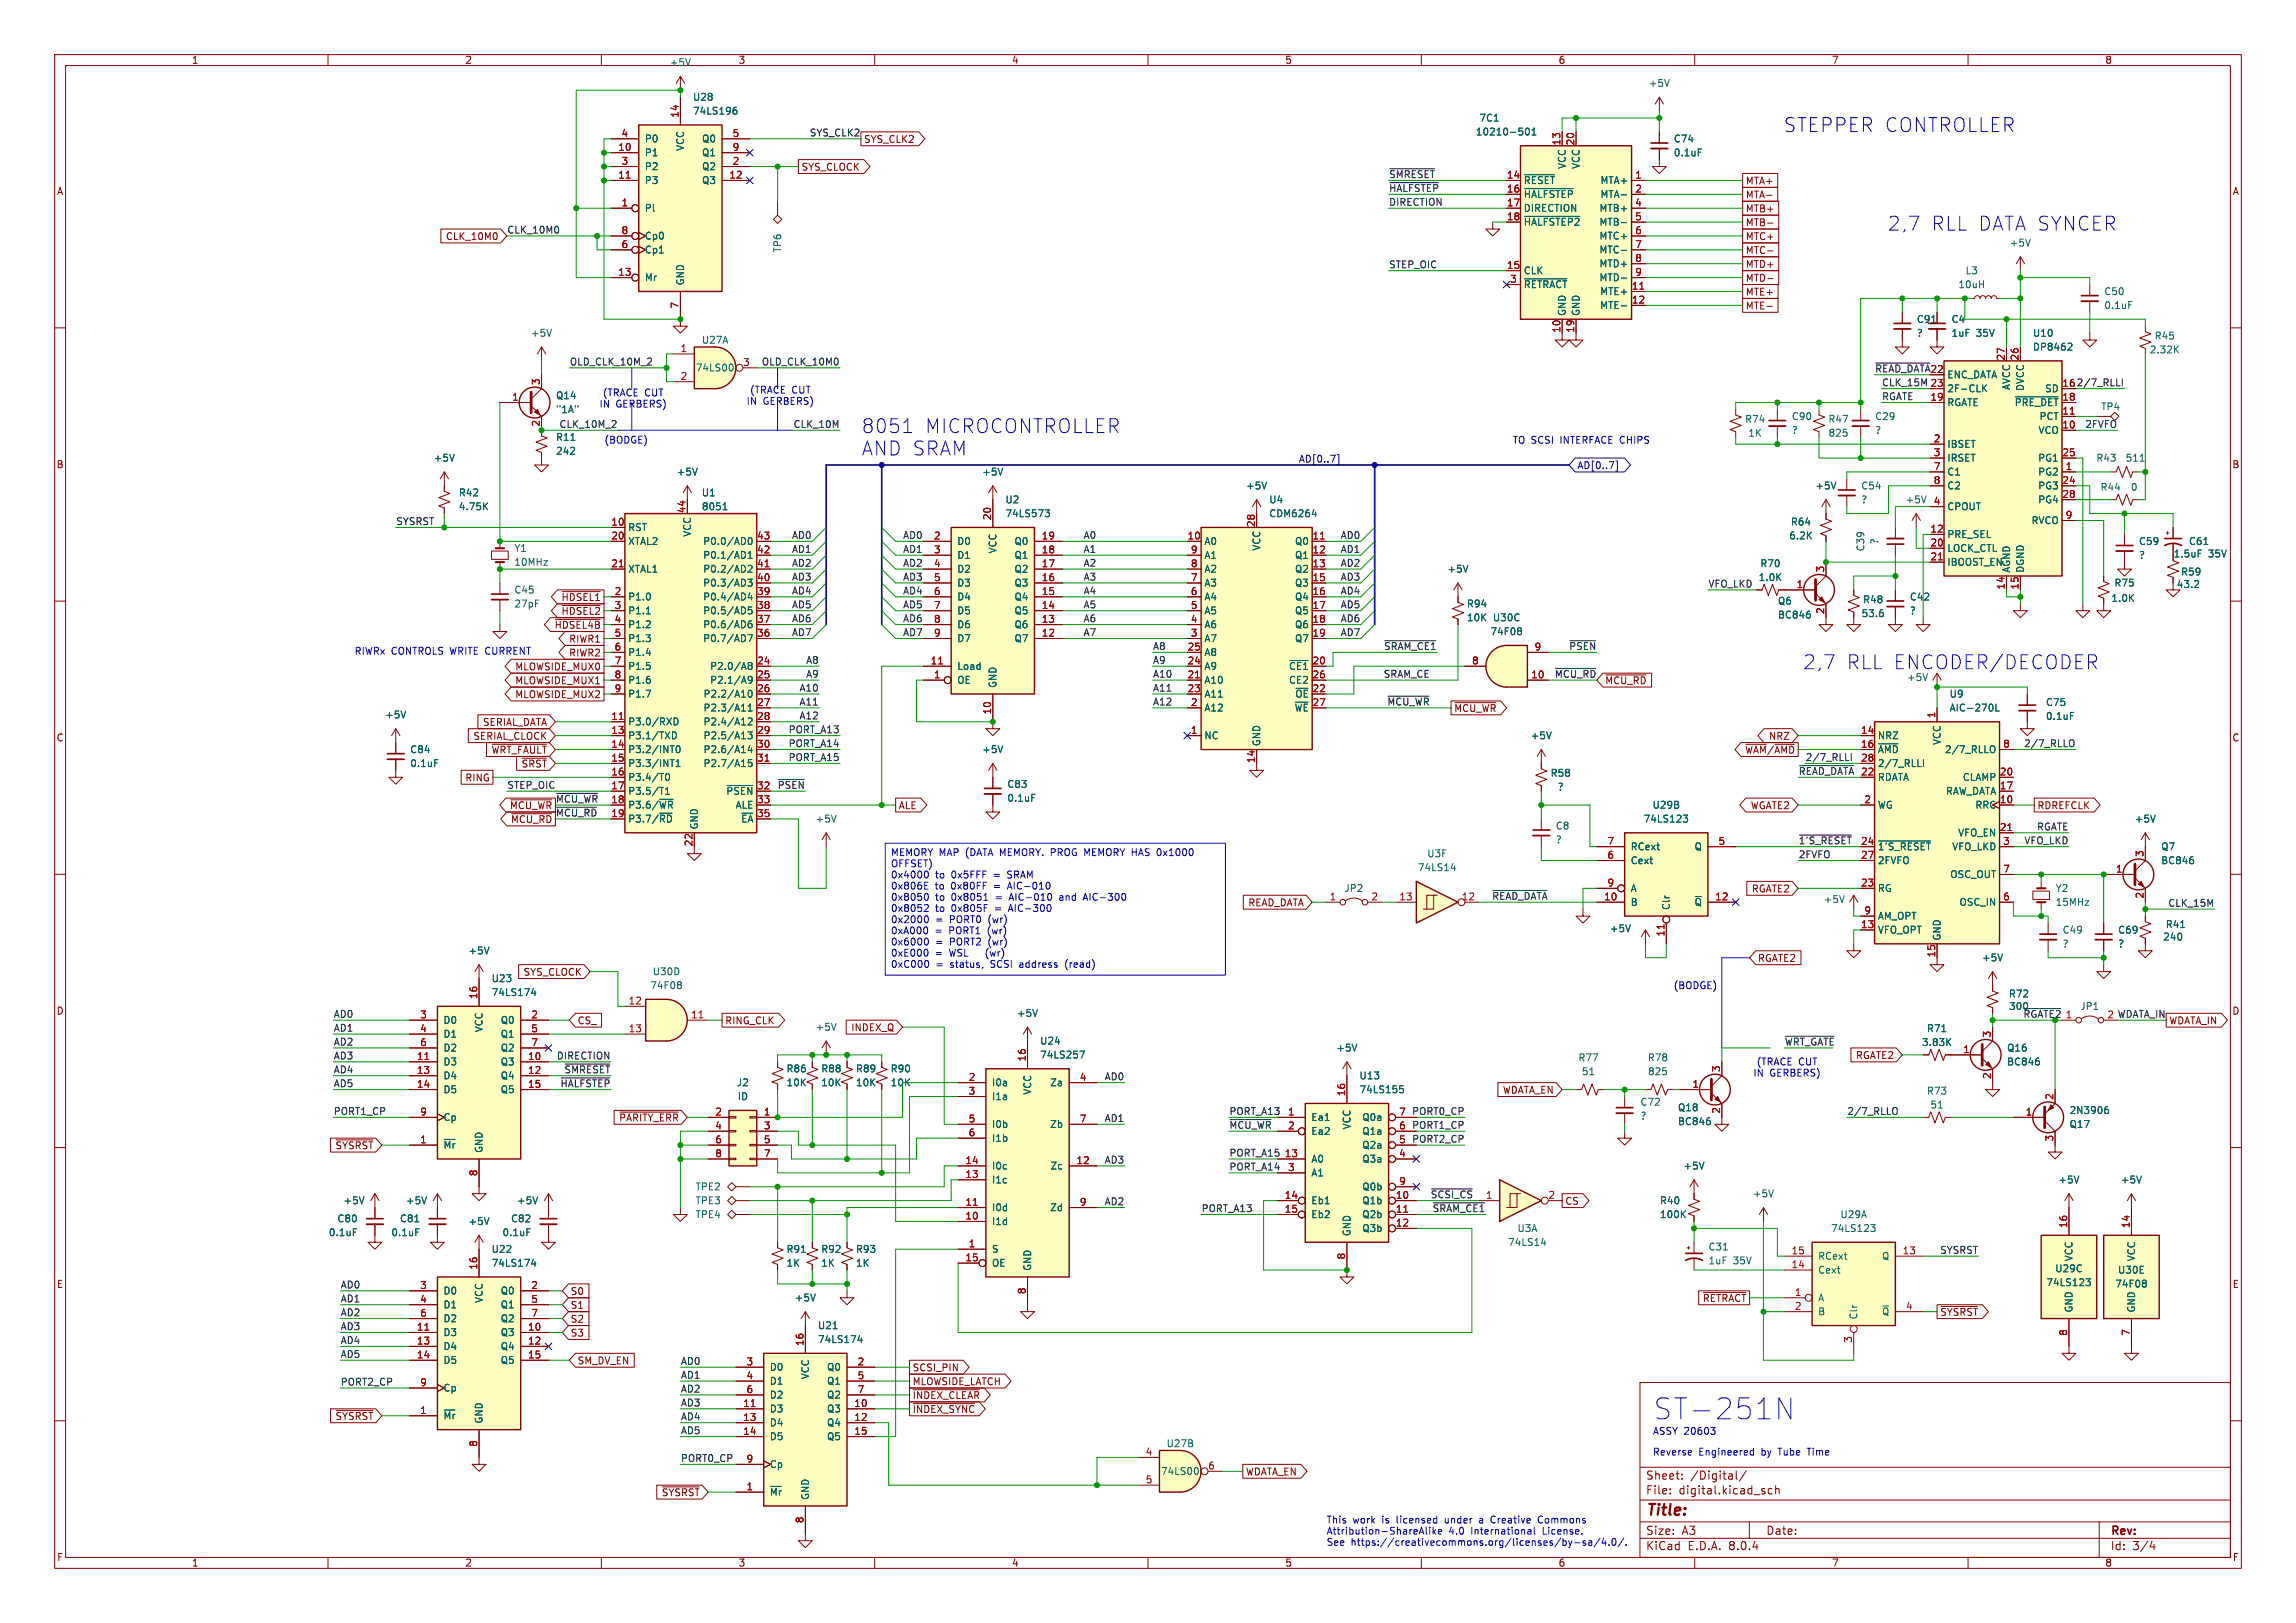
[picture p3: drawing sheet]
<svg xmlns="http://www.w3.org/2000/svg" width="420mm" height="297mm" viewBox="0 0 420 297" stroke-linecap="round" stroke-linejoin="round" font-family="sans-serif">
<defs><g id="words">
<text font-size="5.3" fill="#0000c2" x="302.3" y="260.1">ST-251N</text>
<g font-size="3.5" fill="#0000c2">
<text x="326.1" y="24.4">STEPPER CONTROLLER</text>
<text x="345.2" y="42.4">2,7</text>
<text x="353.1" y="42.4">RLL DATA SYNCER</text>
<text x="157.5" y="79.5">8051</text>
<text x="157.5" y="83.6">AND SRAM</text>
<text x="169" y="79.5">MICROCONTROLLER</text>
<text x="329.7" y="122.7">2,7</text>
<text x="337.6" y="122.7">RLL ENCODER/DECODER</text>
</g>
<text font-size="2.8" fill="#840000" x="301" y="277.9">Title:</text>
<g font-size="2.1" fill="#840000">
<text x="301" y="273.7">File:</text>
<text x="301" y="271">Sheet:</text>
<text x="307.1" y="273.7">digital.kicad_sch</text>
<text x="309.2" y="271">/Digital/</text>
<text x="301" y="281.1">Size:</text>
<text x="307.6" y="281.1">A3</text>
<text x="323" y="281.1">Date:</text>
<text x="386" y="281.3">Rev:</text>
<text x="301" y="283.9">KiCad</text>
<text x="308.7" y="283.9">E.D.A.</text>
<text x="316.3" y="283.9">8.0.4</text>
<text x="386" y="283.9">Id:</text>
<text x="390.1" y="283.9">3/4</text>
</g>
<g font-size="1.8" fill="#840000">
<text x="35" y="11.9">1</text>
<text x="85" y="11.9">2</text>
<text x="135" y="11.9">3</text>
<text x="185" y="11.9">4</text>
<text x="235" y="11.9">5</text>
<text x="285" y="11.9">6</text>
<text x="335" y="11.9">7</text>
<text x="385" y="11.9">8</text>
<text x="158" y="26.4">SYS_CLK2</text>
<text x="10.3" y="35.9">A</text>
<text x="146.5" y="31.4">SYS_CLOCK</text>
<text x="319.2" y="34">MTA+</text>
<text x="408.3" y="35.9">A</text>
<text x="319.2" y="36.5">MTA-</text>
<text x="319.2" y="39.1">MTB+</text>
<text x="319.2" y="41.6">MTB-</text>
<text x="81.5" y="44.1">CLK_10M0</text>
<text x="319.2" y="44.1">MTC+</text>
<text x="319.2" y="46.7">MTC-</text>
<text x="319.2" y="49.2">MTD+</text>
<text x="319.2" y="51.8">MTD-</text>
<text x="319.2" y="54.3">MTE+</text>
<text x="319.2" y="56.8">MTE-</text>
<text x="342.9" y="68.2">~{READ_DATA}</text>
<text x="10.3" y="85.9">B</text>
<text x="408.2" y="85.9">B</text>
<text x="397.5" y="102.2">1.5uF</text>
<text x="104" y="117.8">RIWR1</text>
<text x="94.1" y="125.4">MLOWSIDE_MUX1</text>
<text x="94.1" y="122.9">MLOWSIDE_MUX0</text>
<text x="104" y="120.3">RIWR2</text>
<text x="293.5" y="125.4">~{MCU_RD}</text>
<text x="94.1" y="128">MLOWSIDE_MUX2</text>
<text x="265.9" y="130.5">~{MCU_WR}</text>
<text x="10.3" y="135.9">C</text>
<text x="86.5" y="135.6">SERIAL_CLOCK</text>
<text x="88.2" y="133">SERIAL_DATA</text>
<text x="323.5" y="135.6">NRZ</text>
<text x="408.2" y="135.9">C</text>
<text x="85" y="143.2">RING</text>
<text x="89.8" y="138.1">~{WRT_FAULT}</text>
<text x="95.3" y="140.7">~{SRST}</text>
<text x="319.1" y="138.1">~{WAM}/~{AMD}</text>
<text x="164.3" y="148.3">ALE</text>
<text x="320.2" y="148.3">WGATE2</text>
<text x="372.6" y="148.3">RDREFCLK</text>
<text x="228.2" y="166.1">READ_DATA</text>
<text x="320.3" y="163.5">RGATE2</text>
<text x="95.7" y="178.8">SYS_CLOCK</text>
<text x="321.5" y="176.2">RGATE2</text>
<text x="10.3" y="185.9">D</text>
<text x="408.2" y="185.9">D</text>
<text x="105.6" y="187.6">CS_</text>
<text x="132.6" y="187.6">RING_CLK</text>
<text x="155.6" y="188.9">INDEX_Q</text>
<text x="396.7" y="187.6">WDATA_IN</text>
<text x="339.4" y="194">RGATE2</text>
<text x="274.8" y="200.3">WDATA_EN</text>
<text x="113.2" y="205.4">~{PARITY_ERR}</text>
<text x="61.3" y="210.5">~{SYSRST}</text>
<text x="286.2" y="220.7">CS</text>
<text x="10.3" y="235.9">E</text>
<text x="104.3" y="239.7">S1</text>
<text x="104.3" y="237.2">S0</text>
<text x="311.4" y="238.4">~{RETRACT}</text>
<text x="408.3" y="235.9">E</text>
<text x="104.3" y="244.8">S3</text>
<text x="104.3" y="242.3">S2</text>
<text x="354.8" y="241">~{SYSRST}</text>
<text x="105.6" y="249.9">SM_DV_EN</text>
<text x="166.8" y="251.1">SCSI_PIN</text>
<text x="166.8" y="256.2">~{INDEX_CLEAR}</text>
<text x="166.8" y="253.7">MLOWSIDE_LATCH</text>
<text x="61.3" y="260">~{SYSRST}</text>
<text x="166.8" y="258.8">~{INDEX_SYNC}</text>
<text x="121" y="274">~{SYSRST}</text>
<text x="227.8" y="270.2">WDATA_EN</text>
<text x="10.3" y="285.9">F</text>
<text x="35" y="286.9">1</text>
<text x="85" y="286.9">2</text>
<text x="135" y="286.9">3</text>
<text x="185" y="286.9">4</text>
<text x="235" y="286.9">5</text>
<text x="285" y="286.9">6</text>
<text x="335" y="286.9">7</text>
<text x="385" y="286.9">8</text>
<text x="408.3" y="285.9">F</text>
</g>
<g font-size="1.8" fill="#006464">
<text x="122.4" y="12.3">+5V</text>
<text x="301.5" y="16.1">+5V</text>
<text x="126.7" y="18.6">U28</text>
<text x="126.7" y="21.2">74LS196</text>
<text x="270.5" y="22.5">7C1</text>
<text x="117.9" y="28.8">P1</text>
<text x="117.9" y="26.3">P0</text>
<text x="125.3" y="27.7" transform="rotate(-90 125.3 27.7)">VCC</text>
<text x="128.3" y="26.3">Q0</text>
<text x="128.3" y="28.8">Q1</text>
<text x="269.9" y="25">10210-501</text>
<text x="306.1" y="26.3">C74</text>
<text x="306.1" y="28.8">0.1uF</text>
<text x="117.9" y="33.9">P3</text>
<text x="117.9" y="31.3">P2</text>
<text x="128.3" y="33.9">Q3</text>
<text x="128.3" y="31.3">Q2</text>
<text x="278.6" y="33.9">~{RESET}</text>
<text x="286.6" y="31" transform="rotate(-90 286.6 31)">VCC</text>
<text x="289.2" y="31" transform="rotate(-90 289.2 31)">VCC</text>
<text x="292.7" y="33.9">MTA+</text>
<text x="117.9" y="39">Pl</text>
<text x="278.6" y="36.4">~{HALFSTEP}</text>
<text x="278.6" y="39">DIRECTION</text>
<text x="278.6" y="41.5">~{HALFSTEP2}</text>
<text x="292.5" y="39">MTB+</text>
<text x="292.5" y="41.5">MTB-</text>
<text x="292.7" y="36.4">MTA-</text>
<text x="117.9" y="46.6">Cp1</text>
<text x="117.9" y="44">Cp0</text>
<text x="143.1" y="46.3" transform="rotate(-90 143.1 46.3)">TP6</text>
<text x="292.5" y="44">MTC+</text>
<text x="292.5" y="46.6">MTC-</text>
<text x="367.5" y="45.3">+5V</text>
<text x="117.9" y="51.7">Mr</text>
<text x="125.3" y="52.3" transform="rotate(-90 125.3 52.3)">GND</text>
<text x="278.6" y="50.4">CLK</text>
<text x="278.6" y="52.9">~{RETRACT}</text>
<text x="292.5" y="49.1">MTD+</text>
<text x="292.5" y="51.7">MTD-</text>
<text x="358.1" y="52.9">10uH</text>
<text x="359.5" y="50.4">L3</text>
<text x="286.6" y="57.9" transform="rotate(-90 286.6 57.9)">GND</text>
<text x="289.2" y="57.9" transform="rotate(-90 289.2 57.9)">GND</text>
<text x="292.6" y="54.2">MTE+</text>
<text x="292.6" y="56.7">MTE-</text>
<text x="350.5" y="59.3">C91</text>
<text x="356.9" y="59.3">C4</text>
<text x="384.8" y="54.2">C50</text>
<text x="384.8" y="56.7">0.1uF</text>
<text x="97" y="61.8">+5V</text>
<text x="128.3" y="63.1">U27A</text>
<text x="350.5" y="61.8">?</text>
<text x="356.9" y="61.8">1uF</text>
<text x="361.5" y="61.8">35V</text>
<text x="371.8" y="61.8">U10</text>
<text x="371.8" y="64.4">DP8462</text>
<text x="393.1" y="64.9">2.32K</text>
<text x="394" y="62.3">R45</text>
<text x="127.2" y="68.2">74LS00</text>
<text x="356.1" y="69.4">ENC_DATA</text>
<text x="356.1" y="72">2F-CLK</text>
<text x="367.9" y="71.5" transform="rotate(-90 367.9 71.5)">AVCC</text>
<text x="370.4" y="71.6" transform="rotate(-90 370.4 71.6)">DVCC</text>
<text x="374" y="72">SD</text>
<text x="101.6" y="73.3">Q14</text>
<text x="101.6" y="75.8">&quot;1A&quot;</text>
<text x="319.1" y="77.6">R74</text>
<text x="327.7" y="77.1">C90</text>
<text x="334.4" y="77.6">R47</text>
<text x="342.9" y="77.1">C29</text>
<text x="356.1" y="74.5">RGATE</text>
<text x="368.4" y="74.5">~{PRE_DET}</text>
<text x="373" y="77.1">PCT</text>
<text x="384.3" y="75.3">TP4</text>
<text x="101.6" y="83.4">242</text>
<text x="101.6" y="80.9">R11</text>
<text x="319.7" y="80.1">1K</text>
<text x="327.7" y="79.6">?</text>
<text x="334.4" y="80.1">825</text>
<text x="342.9" y="79.6">?</text>
<text x="356.1" y="82.1">IBSET</text>
<text x="372.8" y="79.6">VCO</text>
<text x="79.2" y="84.7">+5V</text>
<text x="123.7" y="87.2">+5V</text>
<text x="179.6" y="87.2">+5V</text>
<text x="227.8" y="89.8">+5V</text>
<text x="332" y="89.8">+5V</text>
<text x="340.4" y="89.8">C54</text>
<text x="356.1" y="84.7">IRSET</text>
<text x="356.1" y="87.2">C1</text>
<text x="356.1" y="89.8">C2</text>
<text x="372.7" y="87.2">PG2</text>
<text x="372.7" y="89.8">PG3</text>
<text x="372.7" y="84.7">PG1</text>
<text x="383.4" y="84.7">R43</text>
<text x="388.7" y="84.7">511</text>
<text x="83.8" y="93.6">4.75K</text>
<text x="83.8" y="91">R42</text>
<text x="128.3" y="91">U1</text>
<text x="128.3" y="93.6">8051</text>
<text x="183.8" y="92.3">U2</text>
<text x="183.8" y="94.8">74LS573</text>
<text x="232.1" y="92.3">U4</text>
<text x="232.1" y="94.8">CDM6264</text>
<text x="340.4" y="92.3">?</text>
<text x="348.5" y="92.3">+5V</text>
<text x="356.1" y="93.6">CPOUT</text>
<text x="372.7" y="92.3">PG4</text>
<text x="384.1" y="90">R44</text>
<text x="389.7" y="90">0</text>
<text x="94" y="101.2">Y1</text>
<text x="114.8" y="97.4">RST</text>
<text x="114.8" y="99.9">XTAL2</text>
<text x="126.6" y="98.3" transform="rotate(-90 126.6 98.3)">VCC</text>
<text x="128.5" y="99.9">P0.0/AD0</text>
<text x="175" y="99.9">D0</text>
<text x="182.5" y="101.4" transform="rotate(-90 182.5 101.4)">VCC</text>
<text x="185.5" y="99.9">Q0</text>
<text x="220.2" y="99.9">A0</text>
<text x="230.7" y="100.9" transform="rotate(-90 230.7 100.9)">VCC</text>
<text x="236.8" y="99.9">Q0</text>
<text x="327.2" y="98.9">6.2K</text>
<text x="327.5" y="96.4">R64</text>
<text x="341.2" y="101" transform="rotate(-90 341.2 101)">C39</text>
<text x="343.8" y="99.7" transform="rotate(-90 343.8 99.7)">?</text>
<text x="356.1" y="98.7">PRE_SEL</text>
<text x="356.1" y="101.2">LOCK_CTL</text>
<text x="371.5" y="96.1">RVCO</text>
<text x="391.2" y="99.9">C59</text>
<text x="400.3" y="99.9">C61</text>
<text x="94" y="103.7">10MHz</text>
<text x="114.8" y="105">XTAL1</text>
<text x="128.5" y="107.5">P0.3/AD3</text>
<text x="128.5" y="105">P0.2/AD2</text>
<text x="128.5" y="102.5">P0.1/AD1</text>
<text x="175" y="102.5">D1</text>
<text x="175" y="105">D2</text>
<text x="175" y="107.5">D3</text>
<text x="185.5" y="107.5">Q3</text>
<text x="185.5" y="105">Q2</text>
<text x="185.5" y="102.5">Q1</text>
<text x="220.2" y="107.5">A3</text>
<text x="220.2" y="105">A2</text>
<text x="220.2" y="102.5">A1</text>
<text x="236.8" y="102.5">Q1</text>
<text x="236.8" y="105">Q2</text>
<text x="236.8" y="107.5">Q3</text>
<text x="264.7" y="105">+5V</text>
<text x="321.6" y="106.5">1.0K</text>
<text x="321.9" y="104">R70</text>
<text x="356.1" y="103.7">IBOOST_EN</text>
<text x="367.9" y="104.9" transform="rotate(-90 367.9 104.9)">AGND</text>
<text x="370.4" y="104.9" transform="rotate(-90 370.4 104.9)">DGND</text>
<text x="386.7" y="107.5">R75</text>
<text x="391.2" y="102.5">?</text>
<text x="398.1" y="107.8">43.2</text>
<text x="398.9" y="105.5">R59</text>
<text x="404" y="102.2">35V</text>
<text x="94" y="108.8">C45</text>
<text x="94" y="111.4">27pF</text>
<text x="114.8" y="110.1">P1.0</text>
<text x="114.8" y="112.6">P1.1</text>
<text x="128.5" y="112.6">P0.5/AD5</text>
<text x="128.5" y="110.1">P0.4/AD4</text>
<text x="175" y="110.1">D4</text>
<text x="175" y="112.6">D5</text>
<text x="185.5" y="112.6">Q5</text>
<text x="185.5" y="110.1">Q4</text>
<text x="220.2" y="112.6">A5</text>
<text x="220.2" y="110.1">A4</text>
<text x="236.8" y="110.1">Q4</text>
<text x="236.8" y="112.6">Q5</text>
<text x="268.2" y="111.4">R94</text>
<text x="268.2" y="113.9">10K</text>
<text x="273" y="113.9">U30C</text>
<text x="325.1" y="110.8">Q6</text>
<text x="325.1" y="113.4">BC846</text>
<text x="340.4" y="113.1">53.6</text>
<text x="340.7" y="110.6">R48</text>
<text x="349.3" y="110.1">C42</text>
<text x="349.3" y="112.6">?</text>
<text x="386.1" y="110.3">1.0K</text>
<text x="114.8" y="115.2">P1.2</text>
<text x="114.8" y="117.7">P1.3</text>
<text x="128.5" y="117.7">P0.7/AD7</text>
<text x="128.5" y="115.2">P0.6/AD6</text>
<text x="175" y="115.2">D6</text>
<text x="175" y="117.7">D7</text>
<text x="185.5" y="117.7">Q7</text>
<text x="185.5" y="115.2">Q6</text>
<text x="220.2" y="117.7">A7</text>
<text x="220.2" y="115.2">A6</text>
<text x="236.8" y="115.2">Q6</text>
<text x="236.8" y="117.7">Q7</text>
<text x="272.5" y="116.4">74F08</text>
<text x="114.8" y="120.2">P1.4</text>
<text x="114.8" y="122.8">P1.5</text>
<text x="114.8" y="125.3">P1.6</text>
<text x="129.8" y="122.8">P2.0/A8</text>
<text x="129.8" y="125.3">P2.1/A9</text>
<text x="175" y="125.3">OE</text>
<text x="175" y="122.8">Load</text>
<text x="182.5" y="126" transform="rotate(-90 182.5 126)">GND</text>
<text x="220.2" y="125.3">A10</text>
<text x="220.2" y="122.8">A9</text>
<text x="220.2" y="120.2">A8</text>
<text x="235.7" y="122.8">~{CE1}</text>
<text x="235.7" y="125.3">CE2</text>
<text x="348.7" y="124.8">+5V</text>
<text x="70.4" y="131.7">+5V</text>
<text x="114.8" y="127.9">P1.7</text>
<text x="128.6" y="127.9">P2.2/A10</text>
<text x="128.6" y="130.4">P2.3/A11</text>
<text x="220.2" y="130.4">A12</text>
<text x="220.2" y="127.9">A11</text>
<text x="236.7" y="130.4">~{WE}</text>
<text x="236.8" y="127.9">~{OE}</text>
<text x="356.5" y="127.9">U9</text>
<text x="356.5" y="130.4">AIC-270L</text>
<text x="374.2" y="129.4">C75</text>
<text x="374.2" y="131.9">0.1uF</text>
<text x="114.8" y="132.9">P3.0/RXD</text>
<text x="114.8" y="135.5">P3.1/TXD</text>
<text x="128.6" y="132.9">P2.4/A12</text>
<text x="128.6" y="135.5">P2.5/A13</text>
<text x="220.2" y="135.5">NC</text>
<text x="230.7" y="136.7" transform="rotate(-90 230.7 136.7)">GND</text>
<text x="279.9" y="135.5">+5V</text>
<text x="343.4" y="135.5">NRZ</text>
<text x="355.2" y="136.4" transform="rotate(-90 355.2 136.4)">VCC</text>
<text x="74.9" y="138">C84</text>
<text x="74.9" y="140.6">0.1uF</text>
<text x="114.8" y="138">P3.2/INT0</text>
<text x="114.8" y="140.6">P3.3/INT1</text>
<text x="114.8" y="143.1">P3.4/T0</text>
<text x="128.6" y="138">P2.6/A14</text>
<text x="128.6" y="140.6">P2.7/A15</text>
<text x="179.6" y="138">+5V</text>
<text x="283.6" y="142.3">R58</text>
<text x="343.4" y="138">~{AMD}</text>
<text x="343.4" y="143.1">RDATA</text>
<text x="343.4" y="140.6">2/7_RLLI</text>
<text x="355.7" y="138">2/7_RLLO</text>
<text x="358.9" y="143.1">CLAMP</text>
<text x="114.8" y="145.6">P3.5/T1</text>
<text x="114.8" y="148.2">P3.6/~{WR}</text>
<text x="132.8" y="145.6">~{PSEN}</text>
<text x="134.5" y="148.2">ALE</text>
<text x="184.2" y="144.4">C83</text>
<text x="184.2" y="146.9">0.1uF</text>
<text x="284.9" y="144.9">?</text>
<text x="302.2" y="148.2">U29B</text>
<text x="343.4" y="148.2">WG</text>
<text x="355.9" y="145.6">RAW_DATA</text>
<text x="361.2" y="148.2">RRC</text>
<text x="114.8" y="150.7">P3.7/~{RD}</text>
<text x="127.9" y="151.9" transform="rotate(-90 127.9 151.9)">GND</text>
<text x="135.5" y="150.7">~{EA}</text>
<text x="149.1" y="150.7">+5V</text>
<text x="284.5" y="152">C8</text>
<text x="284.5" y="154.5">?</text>
<text x="298.2" y="155.8">RCext</text>
<text x="300.6" y="150.7">74LS123</text>
<text x="309.9" y="155.8">Q</text>
<text x="343.4" y="155.8">~{1'S_RESET}</text>
<text x="357" y="155.8">VFO_LKD</text>
<text x="358.1" y="153.3">VFO_EN</text>
<text x="390.4" y="150.7">+5V</text>
<text x="395.2" y="155.8">Q7</text>
<text x="259.3" y="159.6">74LS14</text>
<text x="261" y="157.1">U3F</text>
<text x="298.2" y="158.3">Cext</text>
<text x="343.4" y="158.3">2FVFO</text>
<text x="356.6" y="160.9">OSC_OUT</text>
<text x="395.2" y="158.3">BC846</text>
<text x="245.8" y="163.4">JP2</text>
<text x="298.2" y="166">B</text>
<text x="298.2" y="163.4">A</text>
<text x="305.7" y="166.6" transform="rotate(-90 305.7 166.6)">Clr</text>
<text x="309.9" y="166">~{Q}</text>
<text x="333.5" y="165.5">+5V</text>
<text x="343.4" y="163.4">RG</text>
<text x="358.3" y="166">OSC_IN</text>
<text x="375.9" y="163.4">Y2</text>
<text x="375.9" y="166">15MHz</text>
<text x="294.4" y="170.8">+5V</text>
<text x="343.4" y="171">VFO_OPT</text>
<text x="343.4" y="168.5">AM_OPT</text>
<text x="355.2" y="172.2" transform="rotate(-90 355.2 172.2)">GND</text>
<text x="377.2" y="171">C49</text>
<text x="377.2" y="173.6">?</text>
<text x="387.4" y="171">C69</text>
<text x="387.4" y="173.6">?</text>
<text x="395.6" y="172.3">240</text>
<text x="396.1" y="170">R41</text>
<text x="85.6" y="174.9">+5V</text>
<text x="89.8" y="179.9">U23</text>
<text x="119.3" y="178.7">U30D</text>
<text x="362.5" y="176.1">+5V</text>
<text x="89.8" y="182.5">74LS174</text>
<text x="118.8" y="181.2">74F08</text>
<text x="367.4" y="182.7">R72</text>
<text x="367.4" y="185">300</text>
<text x="380.4" y="185">JP1</text>
<text x="81" y="187.6">D0</text>
<text x="81" y="190.1">D1</text>
<text x="88.5" y="189" transform="rotate(-90 88.5 189)">VCC</text>
<text x="91.5" y="187.6">Q0</text>
<text x="91.5" y="190.1">Q1</text>
<text x="149.1" y="188.8">+5V</text>
<text x="185.9" y="186.3">+5V</text>
<text x="190.2" y="191.4">U24</text>
<text x="351.5" y="191.6">3.83K</text>
<text x="352.4" y="189.1">R71</text>
<text x="81" y="195.2">D3</text>
<text x="81" y="197.7">D4</text>
<text x="81" y="192.6">D2</text>
<text x="91.5" y="195.2">Q3</text>
<text x="91.5" y="197.7">Q4</text>
<text x="91.5" y="192.6">Q2</text>
<text x="143.8" y="196.4">R86</text>
<text x="150.1" y="196.4">R88</text>
<text x="156.5" y="196.4">R89</text>
<text x="162.8" y="196.4">R90</text>
<text x="190.2" y="193.9">74LS257</text>
<text x="244.3" y="192.6">+5V</text>
<text x="248.6" y="197.7">U13</text>
<text x="288.6" y="194.4">R77</text>
<text x="289.3" y="197">51</text>
<text x="301.3" y="194.4">R78</text>
<text x="301.4" y="197">825</text>
<text x="367" y="192.6">Q16</text>
<text x="367" y="195.2">BC846</text>
<text x="81" y="200.3">D5</text>
<text x="91.5" y="200.3">Q5</text>
<text x="134.7" y="199">J2</text>
<text x="134.9" y="201.5">ID</text>
<text x="143.8" y="199">10K</text>
<text x="150.1" y="199">10K</text>
<text x="156.5" y="199">10K</text>
<text x="162.8" y="199">10K</text>
<text x="181.4" y="199">I0a</text>
<text x="181.4" y="201.5">I1a</text>
<text x="188.8" y="200.4" transform="rotate(-90 188.8 200.4)">VCC</text>
<text x="192" y="199">Za</text>
<text x="248.6" y="200.3">74LS155</text>
<text x="300" y="202.5">C72</text>
<text x="306.8" y="203.6">Q18</text>
<text x="352.4" y="200.5">R73</text>
<text x="353" y="203">51</text>
<text x="81" y="205.3">Cp</text>
<text x="181.4" y="206.6">I0b</text>
<text x="181.4" y="209.1">I1b</text>
<text x="192" y="206.6">Zb</text>
<text x="239.8" y="205.3">Ea1</text>
<text x="239.8" y="207.9">Ea2</text>
<text x="247.2" y="206.8" transform="rotate(-90 247.2 206.8)">VCC</text>
<text x="249.1" y="207.9">Q1a</text>
<text x="249.1" y="205.3">Q0a</text>
<text x="300" y="205.1">?</text>
<text x="306.8" y="206.1">BC846</text>
<text x="378.5" y="206.6">Q17</text>
<text x="378.5" y="204.1">2N3906</text>
<text x="81" y="210.4">~{Mr}</text>
<text x="88.5" y="211.1" transform="rotate(-90 88.5 211.1)">GND</text>
<text x="181.4" y="214.2">I0c</text>
<text x="192.1" y="214.2">Zc</text>
<text x="239.8" y="213">A0</text>
<text x="239.8" y="215.5">A1</text>
<text x="249.1" y="213">Q3a</text>
<text x="249.1" y="210.4">Q2a</text>
<text x="307.8" y="214.2">+5V</text>
<text x="62.7" y="220.6">+5V</text>
<text x="74.2" y="220.6">+5V</text>
<text x="94.5" y="220.6">+5V</text>
<text x="127.1" y="220.6">TPE3</text>
<text x="127.1" y="218">TPE2</text>
<text x="181.4" y="221.8">I0d</text>
<text x="181.4" y="216.8">I1c</text>
<text x="192" y="221.8">Zd</text>
<text x="239.8" y="220.6">Eb1</text>
<text x="249.1" y="220.6">Q1b</text>
<text x="249.1" y="218">Q0b</text>
<text x="303.5" y="220.6">R40</text>
<text x="320.5" y="219.3">+5V</text>
<text x="376.4" y="216.8">+5V</text>
<text x="387.9" y="216.8">+5V</text>
<text x="60.1" y="226.4">0.1uF</text>
<text x="61.6" y="223.9">C80</text>
<text x="71.5" y="226.4">0.1uF</text>
<text x="73.1" y="223.9">C81</text>
<text x="85.6" y="224.4">+5V</text>
<text x="91.8" y="226.4">0.1uF</text>
<text x="93.4" y="223.9">C82</text>
<text x="127.1" y="223.1">TPE4</text>
<text x="181.4" y="224.4">I1d</text>
<text x="239.8" y="223.1">Eb2</text>
<text x="247.2" y="226.3" transform="rotate(-90 247.2 226.3)">GND</text>
<text x="249.1" y="223.1">Q2b</text>
<text x="249.1" y="225.7">Q3b</text>
<text x="277.5" y="225.7">U3A</text>
<text x="303.5" y="223.1">100K</text>
<text x="334.8" y="225.7">74LS123</text>
<text x="336.6" y="223.1">U29A</text>
<text x="89.8" y="229.5">U22</text>
<text x="89.8" y="232">74LS174</text>
<text x="143.8" y="232">1K</text>
<text x="143.8" y="229.5">R91</text>
<text x="150.1" y="232">1K</text>
<text x="150.1" y="229.5">R92</text>
<text x="156.5" y="232">1K</text>
<text x="156.5" y="229.5">R93</text>
<text x="181.4" y="229.5">S</text>
<text x="181.4" y="232">OE</text>
<text x="188.8" y="232.7" transform="rotate(-90 188.8 232.7)">GND</text>
<text x="275.8" y="228.2">74LS14</text>
<text x="312.4" y="229">C31</text>
<text x="312.4" y="231.6">1uF</text>
<text x="317" y="231.6">35V</text>
<text x="332.5" y="233.3">Cext</text>
<text x="332.5" y="230.7">RCext</text>
<text x="344.2" y="230.7">Q</text>
<text x="375.8" y="233">U29C</text>
<text x="379.3" y="230.9" transform="rotate(-90 379.3 230.9)">VCC</text>
<text x="387.3" y="233.3">U30E</text>
<text x="390.8" y="230.9" transform="rotate(-90 390.8 230.9)">VCC</text>
<text x="81" y="237.1">D0</text>
<text x="81" y="239.6">D1</text>
<text x="88.5" y="238.5" transform="rotate(-90 88.5 238.5)">VCC</text>
<text x="91.5" y="237.1">Q0</text>
<text x="91.5" y="239.6">Q1</text>
<text x="145.3" y="238.4">+5V</text>
<text x="332.5" y="238.4">A</text>
<text x="374.2" y="235.6">74LS123</text>
<text x="386.8" y="235.8">74F08</text>
<text x="81" y="244.7">D3</text>
<text x="81" y="242.2">D2</text>
<text x="91.5" y="244.7">Q3</text>
<text x="91.5" y="242.2">Q2</text>
<text x="149.5" y="243.4">U21</text>
<text x="149.5" y="246">74LS174</text>
<text x="332.5" y="240.9">B</text>
<text x="340" y="241.6" transform="rotate(-90 340 241.6)">Clr</text>
<text x="344.2" y="240.9">~{Q}</text>
<text x="379.3" y="240.3" transform="rotate(-90 379.3 240.3)">GND</text>
<text x="390.8" y="240.3" transform="rotate(-90 390.8 240.3)">GND</text>
<text x="81" y="247.2">D4</text>
<text x="81" y="249.8">D5</text>
<text x="91.5" y="247.2">Q4</text>
<text x="91.5" y="249.8">Q5</text>
<text x="140.7" y="251.1">D0</text>
<text x="151.2" y="251.1">Q0</text>
<text x="81" y="254.9">Cp</text>
<text x="140.7" y="253.6">D1</text>
<text x="140.7" y="256.1">D2</text>
<text x="148.2" y="252.5" transform="rotate(-90 148.2 252.5)">VCC</text>
<text x="151.2" y="253.6">Q1</text>
<text x="151.2" y="256.1">Q2</text>
<text x="81" y="259.9">~{Mr}</text>
<text x="88.5" y="260.6" transform="rotate(-90 88.5 260.6)">GND</text>
<text x="140.7" y="258.7">D3</text>
<text x="140.7" y="261.2">D4</text>
<text x="140.7" y="263.8">D5</text>
<text x="151.2" y="258.7">Q3</text>
<text x="151.2" y="261.2">Q4</text>
<text x="151.2" y="263.8">Q5</text>
<text x="140.7" y="268.8">Cp</text>
<text x="213.3" y="265">U27B</text>
<text x="140.7" y="273.9">~{Mr}</text>
<text x="148.2" y="274.6" transform="rotate(-90 148.2 274.6)">GND</text>
<text x="212.3" y="270.1">74LS00</text>
</g>
<g font-size="1.8" fill="#a90000">
<text x="124.2" y="21.6" transform="rotate(-90 124.2 21.6)">14</text>
<text x="113" y="27.7">10</text>
<text x="113.6" y="25.1">4</text>
<text x="133.9" y="25.1">5</text>
<text x="133.9" y="27.7">9</text>
<text x="285.5" y="26.7" transform="rotate(-90 285.5 26.7)">13</text>
<text x="288" y="26.7" transform="rotate(-90 288 26.7)">20</text>
<text x="113" y="32.8">11</text>
<text x="113.6" y="30.2">3</text>
<text x="133.3" y="32.8">12</text>
<text x="133.9" y="30.2">2</text>
<text x="275.5" y="32.8">14</text>
<text x="275.5" y="35.3">16</text>
<text x="299" y="32.8">1</text>
<text x="299" y="35.3">2</text>
<text x="113.6" y="37.8">1</text>
<text x="275.5" y="37.8">17</text>
<text x="275.5" y="40.4">18</text>
<text x="299" y="37.8">4</text>
<text x="299" y="40.4">5</text>
<text x="113.6" y="45.5">6</text>
<text x="113.6" y="42.9">8</text>
<text x="299" y="42.9">6</text>
<text x="299" y="45.5">7</text>
<text x="113" y="50.5">13</text>
<text x="275.5" y="49.3">15</text>
<text x="276.2" y="51.8">3</text>
<text x="298.4" y="53.1">11</text>
<text x="299" y="48">8</text>
<text x="299" y="50.5">9</text>
<text x="124.2" y="56.6" transform="rotate(-90 124.2 56.6)">7</text>
<text x="298.4" y="55.6">12</text>
<text x="124.4" y="64.5">1</text>
<text x="285.5" y="61" transform="rotate(-90 285.5 61)">10</text>
<text x="288" y="61" transform="rotate(-90 288 61)">19</text>
<text x="98.8" y="70.6" transform="rotate(-90 98.8 70.6)">3</text>
<text x="124.4" y="69.6">2</text>
<text x="135.8" y="67.1">3</text>
<text x="353" y="68.3">22</text>
<text x="353" y="70.9">23</text>
<text x="366.8" y="66.1" transform="rotate(-90 366.8 66.1)">27</text>
<text x="369.3" y="66.1" transform="rotate(-90 369.3 66.1)">26</text>
<text x="377.1" y="70.9">16</text>
<text x="93.6" y="73.4">1</text>
<text x="353" y="73.4">19</text>
<text x="377.1" y="75.9">11</text>
<text x="377.1" y="73.4">18</text>
<text x="98.8" y="78.2" transform="rotate(-90 98.8 78.2)">2</text>
<text x="353.6" y="81">2</text>
<text x="353.6" y="83.6">3</text>
<text x="377.1" y="78.5">10</text>
<text x="377.1" y="83.6">25</text>
<text x="353.6" y="86.1">7</text>
<text x="353.6" y="88.6">8</text>
<text x="377.1" y="88.6">24</text>
<text x="377.8" y="86.1">1</text>
<text x="125.5" y="94" transform="rotate(-90 125.5 94)">44</text>
<text x="181.4" y="95.3" transform="rotate(-90 181.4 95.3)">20</text>
<text x="353.6" y="92.5">4</text>
<text x="377.1" y="91.2">28</text>
<text x="377.8" y="95">9</text>
<text x="111.7" y="96.3">10</text>
<text x="111.7" y="98.8">20</text>
<text x="138.4" y="101.3">42</text>
<text x="138.4" y="98.8">43</text>
<text x="170.7" y="98.8">2</text>
<text x="170.7" y="101.3">3</text>
<text x="190.5" y="101.3">18</text>
<text x="190.5" y="98.8">19</text>
<text x="217.1" y="98.8">10</text>
<text x="217.7" y="101.3">9</text>
<text x="229.6" y="96.6" transform="rotate(-90 229.6 96.6)">28</text>
<text x="240" y="98.8">11</text>
<text x="240" y="101.3">12</text>
<text x="353" y="97.5">12</text>
<text x="353" y="100.1">20</text>
<text x="111.7" y="103.9">21</text>
<text x="138.4" y="106.4">40</text>
<text x="138.4" y="103.9">41</text>
<text x="170.7" y="103.9">4</text>
<text x="170.7" y="106.4">5</text>
<text x="190.5" y="106.4">16</text>
<text x="190.5" y="103.9">17</text>
<text x="217.7" y="106.4">7</text>
<text x="217.7" y="103.9">8</text>
<text x="240" y="103.9">13</text>
<text x="240" y="106.4">15</text>
<text x="328.5" y="107.7">1</text>
<text x="333.8" y="104.8" transform="rotate(-90 333.8 104.8)">3</text>
<text x="353" y="102.6">21</text>
<text x="366.8" y="108" transform="rotate(-90 366.8 108)">14</text>
<text x="369.3" y="108" transform="rotate(-90 369.3 108)">15</text>
<text x="112.3" y="109">2</text>
<text x="112.3" y="111.5">3</text>
<text x="138.4" y="111.5">38</text>
<text x="138.4" y="109">39</text>
<text x="170.7" y="109">6</text>
<text x="170.7" y="111.5">7</text>
<text x="190.5" y="111.5">14</text>
<text x="190.5" y="109">15</text>
<text x="217.7" y="111.5">5</text>
<text x="217.7" y="109">6</text>
<text x="240" y="109">16</text>
<text x="240" y="111.5">17</text>
<text x="333.8" y="112.5" transform="rotate(-90 333.8 112.5)">2</text>
<text x="112.3" y="114">4</text>
<text x="112.3" y="116.6">5</text>
<text x="112.3" y="119.1">6</text>
<text x="138.4" y="116.6">36</text>
<text x="138.4" y="114">37</text>
<text x="170.7" y="114">8</text>
<text x="170.7" y="116.6">9</text>
<text x="190.5" y="116.6">12</text>
<text x="190.5" y="114">13</text>
<text x="217.1" y="119.1">25</text>
<text x="217.7" y="116.6">3</text>
<text x="217.7" y="114">4</text>
<text x="240" y="114">18</text>
<text x="240" y="116.6">19</text>
<text x="280.6" y="119.1">9</text>
<text x="112.3" y="121.7">7</text>
<text x="112.3" y="124.2">8</text>
<text x="138.4" y="121.7">24</text>
<text x="138.4" y="124.2">25</text>
<text x="170.1" y="121.7">11</text>
<text x="170.7" y="124.2">1</text>
<text x="217.1" y="124.2">21</text>
<text x="217.1" y="121.7">24</text>
<text x="240" y="121.7">20</text>
<text x="240" y="124.2">26</text>
<text x="269.2" y="121.7">8</text>
<text x="280" y="124.2">10</text>
<text x="111.7" y="131.8">11</text>
<text x="112.3" y="126.7">9</text>
<text x="138.4" y="126.7">26</text>
<text x="138.4" y="129.3">27</text>
<text x="138.4" y="131.8">28</text>
<text x="181.4" y="130.9" transform="rotate(-90 181.4 130.9)">10</text>
<text x="217.1" y="126.7">23</text>
<text x="217.7" y="129.3">2</text>
<text x="240" y="126.7">22</text>
<text x="240" y="129.3">27</text>
<text x="354.1" y="131.5" transform="rotate(-90 354.1 131.5)">1</text>
<text x="111.7" y="134.4">13</text>
<text x="111.7" y="136.9">14</text>
<text x="138.4" y="134.4">29</text>
<text x="138.4" y="136.9">30</text>
<text x="217.7" y="134.4">1</text>
<text x="340.3" y="134.4">14</text>
<text x="340.3" y="136.9">16</text>
<text x="366.3" y="136.9">8</text>
<text x="111.7" y="139.4">15</text>
<text x="111.7" y="142">16</text>
<text x="138.4" y="139.4">31</text>
<text x="229.6" y="139.7" transform="rotate(-90 229.6 139.7)">14</text>
<text x="340.3" y="142">22</text>
<text x="340.3" y="139.4">28</text>
<text x="365.7" y="142">20</text>
<text x="111.7" y="144.5">17</text>
<text x="111.7" y="147.1">18</text>
<text x="111.7" y="149.6">19</text>
<text x="138.4" y="144.5">32</text>
<text x="138.4" y="147.1">33</text>
<text x="138.4" y="149.6">35</text>
<text x="340.9" y="147.1">2</text>
<text x="365.7" y="147.1">10</text>
<text x="365.7" y="144.5">17</text>
<text x="126.7" y="155" transform="rotate(-90 126.7 155)">22</text>
<text x="293.9" y="154.7">7</text>
<text x="314.3" y="154.7">5</text>
<text x="340.3" y="154.7">24</text>
<text x="365.7" y="152.1">21</text>
<text x="366.3" y="154.7">3</text>
<text x="293.9" y="157.2">6</text>
<text x="340.3" y="157.2">27</text>
<text x="366.3" y="159.8">7</text>
<text x="387" y="159.8">1</text>
<text x="392.2" y="156.9" transform="rotate(-90 392.2 156.9)">3</text>
<text x="243.1" y="164.8">1</text>
<text x="250.8" y="164.8">2</text>
<text x="255.9" y="164.8">13</text>
<text x="267.3" y="164.8">12</text>
<text x="293.3" y="164.8">10</text>
<text x="293.9" y="162.3">9</text>
<text x="313.6" y="164.8">12</text>
<text x="340.3" y="162.3">23</text>
<text x="340.9" y="167.4">9</text>
<text x="366.3" y="164.8">6</text>
<text x="392.2" y="164.5" transform="rotate(-90 392.2 164.5)">2</text>
<text x="304.5" y="171.5" transform="rotate(-90 304.5 171.5)">11</text>
<text x="340.3" y="169.9">13</text>
<text x="354.1" y="175.3" transform="rotate(-90 354.1 175.3)">15</text>
<text x="87.4" y="182.9" transform="rotate(-90 87.4 182.9)">16</text>
<text x="114.9" y="183.9">12</text>
<text x="76.8" y="186.4">3</text>
<text x="76.8" y="189">4</text>
<text x="76.8" y="191.5">6</text>
<text x="97.1" y="186.4">2</text>
<text x="97.1" y="189">5</text>
<text x="97.1" y="191.5">7</text>
<text x="114.9" y="189">13</text>
<text x="126.3" y="186.4">11</text>
<text x="364.2" y="189.9" transform="rotate(-90 364.2 189.9)">3</text>
<text x="377.8" y="186.4">1</text>
<text x="76.2" y="194.1">11</text>
<text x="76.2" y="196.6">13</text>
<text x="96.5" y="194.1">10</text>
<text x="96.5" y="196.6">12</text>
<text x="177.1" y="197.9">2</text>
<text x="187.7" y="194.4" transform="rotate(-90 187.7 194.4)">16</text>
<text x="197.4" y="197.9">4</text>
<text x="314.7" y="196.3" transform="rotate(-90 314.7 196.3)">3</text>
<text x="359" y="192.8">1</text>
<text x="364.2" y="197.6" transform="rotate(-90 364.2 197.6)">2</text>
<text x="76.2" y="199.1">14</text>
<text x="96.5" y="199.1">15</text>
<text x="177.1" y="200.4">3</text>
<text x="246.1" y="200.7" transform="rotate(-90 246.1 200.7)">16</text>
<text x="309.5" y="199.1">1</text>
<text x="314.7" y="203.9" transform="rotate(-90 314.7 203.9)">2</text>
<text x="375.7" y="201.4" transform="rotate(-90 375.7 201.4)">2</text>
<text x="76.8" y="209.3">1</text>
<text x="76.8" y="204.2">9</text>
<text x="130.7" y="204.2">2</text>
<text x="130.7" y="206.8">4</text>
<text x="130.7" y="209.3">6</text>
<text x="139.6" y="204.2">1</text>
<text x="139.6" y="206.8">3</text>
<text x="139.6" y="209.3">5</text>
<text x="177.1" y="205.5">5</text>
<text x="177.1" y="208">6</text>
<text x="197.4" y="205.5">7</text>
<text x="235.5" y="204.2">1</text>
<text x="235.5" y="206.8">2</text>
<text x="255.8" y="209.3">5</text>
<text x="255.8" y="206.8">6</text>
<text x="255.8" y="204.2">7</text>
<text x="370.5" y="204.2">1</text>
<text x="375.7" y="209" transform="rotate(-90 375.7 209)">3</text>
<text x="87.4" y="215.3" transform="rotate(-90 87.4 215.3)">8</text>
<text x="130.7" y="211.8">8</text>
<text x="139.6" y="211.8">7</text>
<text x="176.5" y="215.6">13</text>
<text x="176.5" y="213.1">14</text>
<text x="196.8" y="213.1">12</text>
<text x="234.9" y="211.8">13</text>
<text x="235.5" y="214.4">3</text>
<text x="255.8" y="211.8">4</text>
<text x="176.5" y="220.7">11</text>
<text x="197.4" y="220.7">9</text>
<text x="234.9" y="219.5">14</text>
<text x="234.9" y="222">15</text>
<text x="255.2" y="219.5">10</text>
<text x="255.2" y="222">11</text>
<text x="255.8" y="216.9">9</text>
<text x="283.1" y="219.5">2</text>
<text x="176.5" y="223.3">10</text>
<text x="255.2" y="224.5">12</text>
<text x="378.2" y="224.8" transform="rotate(-90 378.2 224.8)">16</text>
<text x="389.6" y="224.8" transform="rotate(-90 389.6 224.8)">14</text>
<text x="87.4" y="232.5" transform="rotate(-90 87.4 232.5)">16</text>
<text x="176.5" y="230.9">15</text>
<text x="177.1" y="228.3">1</text>
<text x="246.1" y="230.6" transform="rotate(-90 246.1 230.6)">8</text>
<text x="327.6" y="232.2">14</text>
<text x="327.6" y="229.6">15</text>
<text x="347.9" y="229.6">13</text>
<text x="76.8" y="236">3</text>
<text x="76.8" y="238.5">4</text>
<text x="97.1" y="236">2</text>
<text x="97.1" y="238.5">5</text>
<text x="187.7" y="236.9" transform="rotate(-90 187.7 236.9)">8</text>
<text x="328.2" y="237.2">1</text>
<text x="328.2" y="239.8">2</text>
<text x="348.5" y="239.8">4</text>
<text x="76.2" y="243.6">11</text>
<text x="76.8" y="241">6</text>
<text x="96.5" y="243.6">10</text>
<text x="97.1" y="241">7</text>
<text x="338.8" y="245.8" transform="rotate(-90 338.8 245.8)">3</text>
<text x="378.2" y="244.5" transform="rotate(-90 378.2 244.5)">8</text>
<text x="389.6" y="244.5" transform="rotate(-90 389.6 244.5)">7</text>
<text x="76.2" y="246.1">13</text>
<text x="76.2" y="248.7">14</text>
<text x="96.5" y="246.1">12</text>
<text x="96.5" y="248.7">15</text>
<text x="136.5" y="249.9">3</text>
<text x="147.1" y="246.4" transform="rotate(-90 147.1 246.4)">16</text>
<text x="156.8" y="249.9">2</text>
<text x="76.8" y="253.7">9</text>
<text x="135.8" y="257.6">11</text>
<text x="136.5" y="252.5">4</text>
<text x="136.5" y="255">6</text>
<text x="156.2" y="257.6">10</text>
<text x="156.8" y="252.5">5</text>
<text x="156.8" y="255">7</text>
<text x="76.8" y="258.8">1</text>
<text x="135.8" y="260.1">13</text>
<text x="135.8" y="262.6">14</text>
<text x="156.2" y="260.1">12</text>
<text x="156.2" y="262.6">15</text>
<text x="87.4" y="264.9" transform="rotate(-90 87.4 264.9)">8</text>
<text x="136.5" y="267.7">9</text>
<text x="209.5" y="266.4">4</text>
<text x="220.9" y="269">6</text>
<text x="136.5" y="272.8">1</text>
<text x="209.5" y="271.5">5</text>
<text x="147.1" y="278.8" transform="rotate(-90 147.1 278.8)">8</text>
</g>
<g font-size="1.8" fill="#0f0f0f">
<text x="148" y="25">SYS_CLK2</text>
<text x="254" y="32.7">~{SMRESET}</text>
<text x="254" y="35.2">~{HALFSTEP}</text>
<text x="254" y="37.7">DIRECTION</text>
<text x="92.7" y="42.8">CLK_10M0</text>
<text x="254" y="49.2">STEP_OIC</text>
<text x="104.1" y="67">OLD_CLK_10M_2</text>
<text x="139.3" y="67">OLD_CLK_10M0</text>
<text x="344.2" y="70.8">CLK_15M 23</text>
<text x="379.8" y="70.8">2/7_RLLI</text>
<text x="344.2" y="73.3">RGATE</text>
<text x="102.2" y="78.4">CLK_10M_2</text>
<text x="145.1" y="78.4">CLK_10M</text>
<text x="381.3" y="78.4">2FVFO</text>
<text x="72.4" y="96.2">SYSRST</text>
<text x="144.8" y="98.7">AD0</text>
<text x="144.8" y="101.3">AD1</text>
<text x="165.1" y="101.3">AD1</text>
<text x="165.1" y="98.7">AD0</text>
<text x="198.1" y="101.3">A1</text>
<text x="198.1" y="98.7">A0</text>
<text x="245.1" y="101.3">AD1</text>
<text x="245.1" y="98.7">AD0</text>
<text x="144.8" y="106.3">AD3</text>
<text x="144.8" y="103.8">AD2</text>
<text x="165.1" y="103.8">AD2</text>
<text x="165.1" y="106.3">AD3</text>
<text x="198.1" y="106.3">A3</text>
<text x="198.1" y="103.8">A2</text>
<text x="245.1" y="103.8">AD2</text>
<text x="245.1" y="106.3">AD3</text>
<text x="312.4" y="107.6">VFO_LKD</text>
<text x="144.8" y="108.9">AD4</text>
<text x="144.8" y="114">AD6</text>
<text x="144.8" y="111.4">AD5</text>
<text x="165.1" y="114">AD6</text>
<text x="165.1" y="108.9">AD4</text>
<text x="165.1" y="111.4">AD5</text>
<text x="198.1" y="111.4">A5</text>
<text x="198.1" y="108.9">A4</text>
<text x="198.1" y="114">A6</text>
<text x="245.1" y="108.9">AD4</text>
<text x="245.1" y="111.4">AD5</text>
<text x="245.1" y="114">AD6</text>
<text x="144.8" y="116.5">AD7</text>
<text x="165.1" y="116.5">AD7</text>
<text x="198.1" y="116.5">A7</text>
<text x="210.8" y="119">A8</text>
<text x="245.1" y="116.5">AD7</text>
<text x="253.1" y="119">~{SRAM_CE1}</text>
<text x="286.9" y="119">~{PSEN}</text>
<text x="147.4" y="121.6">A8</text>
<text x="147.4" y="124.1">A9</text>
<text x="210.8" y="124.1">A10</text>
<text x="210.8" y="121.6">A9</text>
<text x="253" y="124.1">SRAM_CE</text>
<text x="284.3" y="124.1">~{MCU_RD}</text>
<text x="146.1" y="126.7">A10</text>
<text x="146.1" y="131.7">A12</text>
<text x="146.1" y="129.2">A11</text>
<text x="210.8" y="129.2">A12</text>
<text x="210.8" y="126.7">A11</text>
<text x="253.7" y="129.2">~{MCU_WR}</text>
<text x="144.2" y="136.8">PORT_A14</text>
<text x="144.2" y="134.3">PORT_A13</text>
<text x="370.2" y="136.8">2/7_RLLO</text>
<text x="144.2" y="139.4">PORT_A15</text>
<text x="328.9" y="141.9">~{READ_DATA}</text>
<text x="330.2" y="139.4">2/7_RLLI</text>
<text x="92.7" y="144.4">STEP_OIC</text>
<text x="93.2" y="148.3">~{MCU_WR}</text>
<text x="101.6" y="149.5">~{MCU_RD} 19</text>
<text x="101.6" y="147">~{MCU_WR}18</text>
<text x="142.2" y="144.4">~{PSEN}</text>
<text x="93.4" y="150.8">~{MCU_RD}</text>
<text x="328.9" y="154.6">~{1'S_RESET}24</text>
<text x="370.2" y="154.6">VFO_LKD</text>
<text x="372.5" y="152.1">RGATE</text>
<text x="328.9" y="157.1">2FVFO</text>
<text x="272.8" y="164.8">~{READ_DATA}</text>
<text x="396.5" y="166">CLK_15M</text>
<text x="61" y="186.3">AD0</text>
<text x="61" y="191.4">AD2</text>
<text x="61" y="188.9">AD1</text>
<text x="326.4" y="191.4">~{WRT_GATE}</text>
<text x="385.4" y="186.4">2 WDATA_IN</text>
<text x="61" y="196.5">AD4</text>
<text x="61" y="194">AD3</text>
<text x="101.8" y="194">DIRECTION</text>
<text x="103.2" y="196.5">~{SMRESET}</text>
<text x="202" y="197.8">AD0</text>
<text x="61" y="199">AD5</text>
<text x="102.4" y="199">~{HALFSTEP}</text>
<text x="61" y="204.1">PORT1_CP</text>
<text x="202" y="205.4">AD1</text>
<text x="224.8" y="204.1">PORT_A13</text>
<text x="224.8" y="206.7">~{MCU_WR} 2</text>
<text x="258.2" y="206.7">PORT1_CP</text>
<text x="258.2" y="204.1">PORT0_CP</text>
<text x="258.2" y="209.2">PORT2_CP</text>
<text x="337.8" y="204.1">2/7_RLLO</text>
<text x="202" y="213">AD3</text>
<text x="224.8" y="214.3">PORT_A14</text>
<text x="224.8" y="211.7">PORT_A15</text>
<text x="202" y="220.6">AD2</text>
<text x="219.7" y="221.9">PORT_A13</text>
<text x="261.6" y="219.4">~{SCSI_CS} 1</text>
<text x="262" y="221.9">~{SRAM_CE1}</text>
<text x="354.8" y="229.5">SYSRST</text>
<text x="62.2" y="235.9">AD0</text>
<text x="62.2" y="238.4">AD1</text>
<text x="62.2" y="241">AD2</text>
<text x="62.2" y="243.5">AD3</text>
<text x="62.2" y="248.6">AD5</text>
<text x="62.2" y="246">AD4</text>
<text x="124.5" y="249.8">AD0</text>
<text x="62.2" y="253.7">PORT2_CP</text>
<text x="124.5" y="252.4">AD1</text>
<text x="124.5" y="254.9">AD2</text>
<text x="124.5" y="257.5">AD3</text>
<text x="124.5" y="262.5">AD5</text>
<text x="124.5" y="260">AD4</text>
<text x="124.5" y="267.6">PORT0_CP</text>
</g>
<g font-size="1.8" fill="#0000c2">
<text x="109.6" y="74.8">IN</text>
<text x="110.2" y="72.7">(TRACE CUT</text>
<text x="112.7" y="74.8">GERBERS)</text>
<text x="136.5" y="74.3">IN</text>
<text x="137.1" y="72.2">(TRACE CUT</text>
<text x="139.6" y="74.3">GERBERS)</text>
<text x="110.5" y="81.4">(BODGE)</text>
<text x="276.6" y="81.3">TO SCSI</text>
<text x="285.5" y="81.3">INTERFACE CHIPS</text>
<text x="64.8" y="119.9">RIWRx CONTROLS WRITE CURRENT</text>
<text x="162.9" y="157">MEMORY MAP (DATA MEMORY. PROG MEMORY HAS 0x1000</text>
<text x="162.9" y="159">OFFSET)</text>
<text x="162.9" y="161.1">0x4000</text>
<text x="171.1" y="161.1">to</text>
<text x="174.2" y="161.1">0x5FFF</text>
<text x="182.1" y="161.1">=</text>
<text x="184.8" y="161.1">SRAM</text>
<text x="162.9" y="163.1">0x806E</text>
<text x="162.9" y="165.2">0x8050</text>
<text x="162.9" y="167.2">0x8052</text>
<text x="171.1" y="163.1">to</text>
<text x="171.1" y="165.2">to</text>
<text x="171.1" y="167.2">to</text>
<text x="174.1" y="163.1">0x80FF</text>
<text x="174.2" y="165.2">0x8051</text>
<text x="174.2" y="167.2">0x805F</text>
<text x="182.1" y="163.1">=</text>
<text x="182.3" y="167.2">=</text>
<text x="182.4" y="165.2">=</text>
<text x="184.9" y="163.1">AIC-010</text>
<text x="185" y="167.2">AIC-300</text>
<text x="185.2" y="165.2">AIC-010</text>
<text x="194.5" y="165.2">and</text>
<text x="199.1" y="165.2">AIC-300</text>
<text x="162.9" y="169.3">0x2000</text>
<text x="162.9" y="171.3">0xA000</text>
<text x="162.9" y="173.3">0x6000</text>
<text x="171" y="171.3">=</text>
<text x="171.1" y="169.3">=</text>
<text x="171.1" y="173.3">=</text>
<text x="173.7" y="171.3">PORT1</text>
<text x="173.9" y="169.3">PORT0</text>
<text x="173.9" y="173.3">PORT2</text>
<text x="181" y="171.3">(wr)</text>
<text x="181.1" y="169.3">(wr)</text>
<text x="181.1" y="173.3">(wr)</text>
<text x="162.9" y="175.4">0xE000</text>
<text x="162.9" y="177.4">0xC000</text>
<text x="171.1" y="175.4">=</text>
<text x="171.2" y="177.4">=</text>
<text x="173.8" y="175.4">WSL</text>
<text x="173.9" y="177.4">status,</text>
<text x="181" y="175.4">(wr)</text>
<text x="181.5" y="177.4">SCSI</text>
<text x="187" y="177.4">address</text>
<text x="195.5" y="177.4">(read)</text>
<text x="306" y="181.2">(BODGE)</text>
<text x="320.6" y="197.2">IN</text>
<text x="321.2" y="195.2">(TRACE CUT</text>
<text x="323.7" y="197.2">GERBERS)</text>
<text x="302.3" y="262.6">ASSY 20603</text>
<text x="302.3" y="266.5">Reverse</text>
<text x="310.7" y="266.5">Engineered</text>
<text x="322.3" y="266.5">by</text>
<text x="325.6" y="266.5">Tube</text>
<text x="331.1" y="266.5">Time</text>
<text x="242.6" y="278.9">This</text>
<text x="242.6" y="280.9">Attribution-ShareAlike</text>
<text x="247.5" y="278.9">work</text>
<text x="253" y="278.9">is</text>
<text x="255.8" y="278.9">licensed</text>
<text x="264.8" y="278.9">under</text>
<text x="265" y="280.9">4.0</text>
<text x="269.2" y="280.9">International</text>
<text x="271.3" y="278.9">a</text>
<text x="273.6" y="278.9">Creative</text>
<text x="282.5" y="278.9">Commons</text>
<text x="282.5" y="280.9">License.</text>
<text x="242.6" y="283">See</text>
<text x="247.1" y="283">https://creativecommons.org/licenses/by-sa/4.0/.</text>
</g>
<g font-size="1.8" fill="#000084">
<text x="237.5" y="84.7">AD[0..7]</text>
<text x="288.5" y="86">AD[0..7]</text>
</g>
<g font-size="1.8" fill="#009600">
<text x="102.6" y="112.7">~{HDSEL2}</text>
<text x="102.6" y="110.2">~{HDSEL1}</text>
<text x="101.3" y="115.3">~{HDSEL4B}</text>
<text x="370" y="186.3">~{RGATE2}</text>
</g>
</g></defs>
<g fill="none" stroke="#840000" stroke-width=".18">
<path d="M10 10h400v277h-400zM12 12h396v273h-396zM60 10v2M110 10v2M160 10v2M210 10v2M260 10v2M303.5 17.8l-.7 1.3M303.5 17.8v2.5M303.5 17.8l.8 1.3M310 10v2M360 10v2"/>
<path d="M303.5 27.2v3.3h1.3l-1.3 1.3-1.2-1.3h1.2M303.5 24.1v2.1M10 60h2M354.3 57.2v2M360.7 54.6h.5l.1-.3 .4-.2 .4 .2 .1 .3 .2-.3 .3-.2 .4 .2 .1 .3 .2-.3 .3-.2 .4 .2 .1 .3 .2-.3 .3-.2 .4 .2 .2 .3h.5M408 60h2M354.3 60.2v2M383.5 76.2h2.6M386.8 75.4l.8 .8-.8 .8-.7-.8zM396.2 97.5h.5M396.5 97.3v.5M397.5 96.5v2.1"/>
<path d="M397.5 99.6v2M10 110h2M408 110h2M10 160h2M408 160h2M339.1 172.7v1.3h1.3l-1.3 1.3-1.3-1.3h1.3M339.1 163.8l-.8 1.3M339.1 163.8v2.6M339.1 163.8l.8 1.3M354.3 175.3v1.2h1.3l-1.3 1.3-1.2-1.3h1.2M364.5 177.8v3.6l1 .3-2 .8 2 .8-2 .7 1 .4v1M364.5 177.8l-.8 1.3"/>
<path d="M364.5 177.8l.8 1.3M371.9 163.1h3v1.5h-3zM373.4 161.3v1.3M373.4 165.1v1.3M374.6 168.9v2M374.6 172v2M384.8 176.5v1.3h1.3l-1.3 1.3-1.3-1.3h1.3M351.8 193h1l.4-1 .7 2.1 .8-2.1 .8 2.1 .4-1.1h1M10 210h2M408 210h2M10 260h2M300 253h108v32h-108z"/>
<path d="M408 260h2M300 278.5h108M300 274.5h108M300 268.5h108M305.5 273.2v.2M305.5 272.5v.1M307.7 270.5v.2M307.7 269.8v.1M317.6 269.2v1.3l.2 .2M319.4 269.1l-1.2 1.9M320 278.5v3M324.2 272.5l-.5-.1-.3 .3v.4l.2 .2h.6"/>
<path d="M324.8 272.5l.2-.1 .4 .1v.9M324.8 271.9v1.5M384 278.5v6.5M60 285v2M110 285v2M160 285v2M210 285v2M260 285v2M300 281.5h108M310 285v2M360 285v2M393.7 282l-.4 1.1h.9"/>
<path d="M394 282.6v1"/>
</g>
<path d="M302 26.2h3.1M352.8 59.2h3.1M396 99.8a3.2 3.2 0 0 1 3 0M396 98.6h3M373.1 170.9h3.1" fill="none" stroke="#840000" stroke-width=".3"/>
<path d="M305.3 14.5l-.4 1.3M310.7 27.3h.6M403.1 99.6h.8M402.1 100.7h.6M337.3 163.9l-.4 1.3M366.3 174.6l-.4 1.2M355.2 188.8h.7M356.3 190.6l.5 .7M356.8 190.1l-.7 .7" fill="none" stroke="#006464" stroke-width=".18"/>
<path d="M372.6 165.1h1.5M372.6 162.6h1.5" fill="none" stroke="#840000" stroke-width=".38"/>
<path d="M302 27.2h3.1M352.8 60.2h3.1M373.1 172h3.1" fill="none" stroke="#840000" stroke-width=".33"/>
<path d="M114.3 94h24.1v58.4h-24.1z" fill="#ffffc2"/>
<g fill="none" stroke="#840000" stroke-width=".25">
<path d="M114.3 94h24.1v58.4h-24.1z"/>
<circle cx="97.8" cy="73.7" r="2.82"/>
<circle cx="363.2" cy="193" r="2.82"/>
</g>
<g fill="none" stroke="#840000" stroke-width=".18">
<path d="M348 57.2v2M369.6 47l-.8 1.3M369.6 47v2.5M369.6 47l.7 1.3M91.4 73.7h5.8M97.2 74.3l1.9 1.9v3.6l1 .3-2.1 .8 2.1 .8-2.1 .7 1.1 .4v2.3h1.2l-1.2 1.3-1.3-1.3h1.3M99.1 63.5v2.5M99.1 68.6v2.5l-1.9 1.9M99.1 63.5l-.8 1.3M99.1 63.5l.7 1.3M348 60.2v3.3h1.2l-1.2 1.3-1.3-1.3h1.3M81.3 86.4v3.5l1 .4-2 .8 2 .7-2 .8 1 .4v1"/>
<path d="M81.3 86.4l-.8 1.2M81.3 86.4l.7 1.2M91.4 99.1v1.2M111.8 96.5h2.5M111.8 99.1h2.5M125.7 91.4v2.6M138.4 99.1h2.6M89.9 100.8h3.1v1.6h-3.1zM91.4 114.3v1.3h1.3l-1.3 1.2-1.2-1.2h1.2M91.4 102.9v1.2M91.4 106.7v2M91.4 109.7v2.1"/>
<path d="M111.8 109.2h2.5M111.8 104.1h2.5M111.8 111.8h2.5M111.8 116.8h2.5M111.8 114.3h2.5M111.8 119.4h2.5M138.4 109.2h2.6M138.4 104.1h2.6M138.4 111.8h2.6M138.4 116.8h2.6M138.4 114.3h2.6M138.4 106.7h2.6"/>
<path d="M138.4 101.6h2.6M72.4 133.4l-.8 1.2M72.4 133.4v2.5M72.4 133.4l.8 1.2M111.8 132.1h2.5M111.8 134.6h2.5M111.8 137.2h2.5M111.8 139.7h2.5M111.8 121.9h2.5M111.8 124.5h2.5M111.8 127h2.5M138.4 132.1h2.6"/>
<path d="M138.4 134.6h2.6M138.4 137.2h2.6M138.4 139.7h2.6M138.4 121.9h2.6M138.4 124.5h2.6M138.4 127h2.6M138.4 129.5h2.6M111.8 142.2h2.5M111.8 144.8h2.5M111.8 147.3h2.5M111.8 149.9h2.5M127 152.4v2.5"/>
<path d="M138.4 144.8h2.6M138.4 147.3h2.6M138.4 149.9h2.6M356.9 193h5.7M362.6 193.7l1.9 1.9v3.8h1.3l-1.3 1.3-1.3-1.3h1.3M364.5 188v2.5l-1.9 1.9"/>
</g>
<g fill="none" stroke="#006464" stroke-width=".18">
<path d="M353.4 59h.7M371.4 43.8l-.4 1.2M100.9 60.3l-.4 1.2M105.7 74.2v.3M83.1 83.1l-.4 1.3M88.6 92.6l.6 .7M89.2 92l-.7 .7M104.3 83.1h.8M104.4 80.6h.8M105 82v.4M132.3 93.3h.7M132.4 92.3l.2-.3v1.3"/>
<path d="M137 98.5l.2-.1a.68 .68 0 0 1 .4 .6 .68 .68 0 0 1-.4 .6l-.3-.4zM118.2 112.3h.8M118.2 119.5h.8M136.3 101.2v.7M136.8 106h.8l-.4 .5 .3 .1v.5l-.2 .2-.5-.2M136.8 116.1h.8l-.5 1.3M136.9 103.6l.4-.2 .3 .4-.8 .9h.8M136.9 101.3l.3-.4v1.3M136.9 102.2h.7M137.2 108.5l-.3 .9h.7M137.5 113.6l-.4 .1a.86 .86 0 0 0 0 1.2l.4-.1 .1-.5-.3-.2-.3 .1-.1 .1M137.5 109v.8"/>
<path d="M137.5 111.1h-.6v.6l.1-.1h.5l.1 .2-.1 .4-.2 .1-.4-.1M74.2 130.1l-.4 1.3M118.2 126.3h.8l-.5 1.3M122.6 139h.7M123 133.9a.64 .64 0 0 1 .7 .7 .64 .64 0 0 1-.7 .6zM123.3 131.4a.64 .64 0 0 1 .7 .6 .64 .64 0 0 1-.7 .7zM123.7 139.4l.3-.4v1.3M123.8 136.6l.2-.1a.68 .68 0 0 1 .4 .6 .68 .68 0 0 1-.4 .6l-.3-.4zM135.6 130.1h.8M136.8 133.9h.8l-.4 .5 .3 .1v.6l-.2 .1-.5-.1M136.9 131.5l.4-.1 .3 .4-.8 .9h.8M136.9 130.1h.7"/>
<path d="M136.9 129.2l.3-.4v1.3M137 126.4l.2-.1a.68 .68 0 0 1 .4 .6 .68 .68 0 0 1-.4 .7l-.3-.5zM137.1 121.8l-.2-.3 .2-.3h.2l.3 .3-.3 .3M137.1 121.8l-.2 .2v.4l.2 .1 .4-.1 .1-.1v-.3l-.3-.2M137.1 121.8h.2M137.2 136.4l-.3 .9h.7M137.5 136.9v.8M137.5 139h-.6v.6l.1-.1 .5 .1 .1 .1-.1 .5-.2 .1-.4-.1M137.6 124.3l-.3 .3-.3-.1-.1-.2v-.3l.2-.2h.2l.3 .2a.84 .84 0 0 1-.4 1h-.2M120.7 144.1h.7M121.7 145.4h.8M121.7 144.5l.4-.4v1.3"/>
<path d="M121.9 141.7l.1-.2a.68 .68 0 0 1 .5 .7 .68 .68 0 0 1-.5 .6l-.3-.5zM123.7 140.3h.7M133 143.7h4.7M135.7 148.8h2M372.9 194.2l.2 .1-.2 .5"/>
</g>
<path d="M113.3 103.7h.7M139.9 103.7h.8M113.3 131.7h.7M139.9 139.3h.8" fill="none" stroke="#a90000" stroke-width=".18"/>
<path d="M97.2 71.8v3.8M362.6 191.1v3.8" fill="none" stroke="#840000" stroke-width=".51"/>
<g fill="#840000" stroke="#840000" stroke-width=".18">
<path d="M363.2 194.8l.5-.5 .5 1z"/>
<path d="M97.8 75.4l.5-.5 .5 1z"/>
</g>
<path d="M346.5 60.2h3M89.9 109.7h3.1" fill="none" stroke="#840000" stroke-width=".33"/>
<path d="M346.5 59.2h3M89.9 108.7h3.1" fill="none" stroke="#840000" stroke-width=".3"/>
<path d="M90.7 102.9h1.5M90.7 100.3h1.5" fill="none" stroke="#840000" stroke-width=".38"/>
<path d="M130.8 63.5a3.8 3.8 0 0 1 3.8 3.8 3.8 3.8 0 0 1-3.8 3.8z" fill="#ffffc2" stroke="#ffffc2" stroke-width=".18"/>
<path d="M127 63.5h3.8v7.6h-3.8z" fill="#ffffc2"/>
<path d="M127 63.5h3.8a3.8 3.8 0 0 1 3.8 3.8 3.8 3.8 0 0 1-3.8 3.8h-3.8z" fill="none" stroke="#840000" stroke-width=".25"/>
<g fill="none" stroke="#840000" stroke-width=".18">
<path d="M124.5 58.4v1.3h1.2l-1.2 1.3-1.3-1.3h1.3M123.2 64.8h3.8M123.2 69.9h3.8M135.9 67.3h2.5M125.7 88.9l-.7 1.3M125.7 88.9v2.5M125.7 88.9l.8 1.3"/>
<circle cx="135.3" cy="67.3" r=".63"/>
</g>
<path d="M133.8 66.6a.79 .79 0 0 1 0 1.3M127.5 85.7l-.4 1.2" fill="none" stroke="#006464" stroke-width=".18"/>
<path d="M116.8 22.9h15.3v30.4h-15.3z" fill="#ffffc2"/>
<path d="M116.8 22.9h15.3v30.4h-15.3z" fill="none" stroke="#840000" stroke-width=".25"/>
<g fill="none" stroke="#840000" stroke-width=".18">
<path d="M124.5 14v2.5M124.5 17.8v5.1M124.5 14l-.8 1.2M124.5 14l.7 1.2M111.8 38.1h3.8M111.8 27.9h5M111.8 33h5M111.8 30.5h5M111.8 25.4h5M132.1 27.9h5.1M132.1 33h5.1M132.1 30.5h5.1"/>
<path d="M132.1 25.4h5.1M142.2 36.8v2.6M111.8 50.8h3.8M111.8 45.7h3.8M111.8 43.2h3.8M116.8 45.1l1.3 .6-1.3 .7M116.8 42.5l1.3 .7-1.3 .6M124.5 53.3v5.1M141.5 40.1l.7-.7 .8 .7-.8 .8zM346.7 96.5v2.1M346.7 99.6v2M266.7 106.7l-.8 1.3"/>
<path d="M266.7 106.7v2.5M266.7 106.7l.8 1.3"/>
<circle cx="116.2" cy="38.1" r=".63"/>
<circle cx="116.2" cy="45.7" r=".63"/>
<circle cx="116.2" cy="50.8" r=".63"/>
<circle cx="116.2" cy="43.2" r=".63"/>
</g>
<path d="M114.5 32.6h.8" fill="none" stroke="#a90000" stroke-width=".18"/>
<path d="M126.3 10.7l-.4 1.3M134.7 19.6l-.4 .2M134.2 20.2l.4-.1 .2 .3-.1 .4h-.5M268.5 103.4l-.4 1.3" fill="none" stroke="#006464" stroke-width=".18"/>
<path d="M345.2 98.6h3" fill="none" stroke="#840000" stroke-width=".33"/>
<path d="M345.2 99.6h3" fill="none" stroke="#840000" stroke-width=".3"/>
<path d="M80 233.7h15.2v27.9h-15.2z" fill="#ffffc2"/>
<path d="M80 233.7h15.2v27.9h-15.2z" fill="none" stroke="#840000" stroke-width=".25"/>
<g fill="none" stroke="#840000" stroke-width=".18">
<path d="M181.6 88.9l-.8 1.3M181.6 88.9v2.5M181.6 88.9l.8 1.3M229.9 91.4l-.8 1.3M229.9 91.4v2.6M229.9 91.4l.7 1.3M266.7 109.2v1l1 .4-2 .8 2 .7-2 .8 1 .4v1M369.6 110.5v1.3h1.2l-1.2 1.2-1.3-1.2h1.3M381 110.5v1.3h1.3l-1.3 1.2-1.3-1.2h1.3M384.8 110.5v1.3h1.3l-1.3 1.2-1.3-1.2h1.3M354.3 123.2l-.7 1.3M354.3 123.2v2.5"/>
<path d="M354.3 123.2l.8 1.3M100.3 218.4l-.7 1.3M100.3 218.4v4.6M100.3 218.4l.8 1.3M74.9 236.2h5.1M74.9 238.8h5.1M87.6 228.6v5.1M95.2 236.2h5.1M95.2 238.8h5.1M100.3 224v3.3h1.3l-1.3 1.3-1.2-1.3h1.2M74.9 259.1h5.1M74.9 243.8h5.1"/>
<path d="M74.9 246.4h5.1M74.9 248.9h5.1M74.9 241.3h5.1M74.9 254h5.1M80 253.4l1.3 .6-1.3 .6M95.2 243.8h5.1M95.2 246.4h5.1M95.2 248.9h5.1M95.2 241.3h5.1M87.6 261.6v6.4h1.3l-1.3 1.2-1.2-1.2h1.2"/>
</g>
<path d="M183.4 85.7l-.4 1.2M231.7 88.2l-.4 1.3M352.6 123.3l-.4 1.2M98.3 219l-.4 1.3M96.4 224.9h.6M97.6 230.4l-.3 .9h.7M97.9 230.9v.8M81.3 258h1.9" fill="none" stroke="#006464" stroke-width=".18"/>
<path d="M77.7 243.4h.7" fill="none" stroke="#a90000" stroke-width=".18"/>
<path d="M98.8 224h3.1" fill="none" stroke="#840000" stroke-width=".33"/>
<path d="M98.8 223h3.1" fill="none" stroke="#840000" stroke-width=".3"/>
<path d="M272.9 119.2a3.8 3.8 0 0 1 2.7-1.1v7.6a3.8 3.8 0 0 1-3.5-2.3 3.8 3.8 0 0 1 .8-4.2z" fill="#ffffc2" stroke="#ffffc2" stroke-width=".18"/>
<path d="M275.6 118.1h3.8v7.6h-3.8z" fill="#ffffc2"/>
<g fill="none" stroke="#840000" stroke-width=".25">
<path d="M272.9 119.2a3.8 3.8 0 0 1 2.7-1.1h3.8v7.6h-3.8a3.8 3.8 0 0 1-3.5-2.3 3.8 3.8 0 0 1 .8-4.2z"/>
<circle cx="332.7" cy="107.9" r="2.82"/>
</g>
<g fill="none" stroke="#840000" stroke-width=".18">
<path d="M279.4 119.4h3.8M326.4 108h5.7M332.1 108.6l1.9 1.9v3.8h1.3l-1.3 1.3-1.3-1.3h1.3M334 102.9v2.5l-1.9 1.9M339.1 108v1l1 .3-2 .8 2 .8-2 .7 1 .4v2.3h1.3l-1.3 1.3-1.3-1.3h1.3M346.7 111v3.3h1.3l-1.3 1.3-1.3-1.3h1.3M346.7 108v2M268 121.9h3.8M279.4 124.5h3.8M68.6 218.4v4.6M68.6 218.4l-.8 1.3M68.6 218.4l.7 1.3"/>
<path d="M80 218.4l-.8 1.3M80 218.4v4.6M80 218.4l.8 1.3M87.6 217.2v1.2h1.3l-1.3 1.3-1.2-1.3h1.2M68.6 224v3.3h1.2l-1.2 1.3-1.3-1.3h1.3M80 224v3.3h1.3l-1.3 1.3-1.3-1.3h1.3"/>
</g>
<path d="M278.1 114.9l.2 .2-.2 .3 .2 .3v.2l-.2 .2M331 112.4l.2 .2-.2 .4M344.4 112.1l.1 .2-.1 .5M66.6 219l-.4 1.3M78 219l-.4 1.3M64.6 224.9h.6M75.9 223.6h.7M76.1 224.9h.6" fill="none" stroke="#006464" stroke-width=".18"/>
<path d="M332.1 106v3.9" fill="none" stroke="#840000" stroke-width=".51"/>
<path d="M332.7 109.7l.5-.5 .6 1z" fill="#840000" stroke="#840000" stroke-width=".18"/>
<path d="M345.2 111h3M67.1 224h3M78.5 224h3" fill="none" stroke="#840000" stroke-width=".33"/>
<path d="M345.2 110h3M67.1 223h3M78.5 223h3" fill="none" stroke="#840000" stroke-width=".3"/>
<path d="M215.9 265.4a3.8 3.8 0 0 1 3.8 3.8 3.8 3.8 0 0 1-3.8 3.8z" fill="#ffffc2" stroke="#ffffc2" stroke-width=".18"/>
<path d="M212.1 265.4h3.8v7.6h-3.8z" fill="#ffffc2"/>
<path d="M212.1 265.4h3.8a3.8 3.8 0 0 1 3.8 3.8 3.8 3.8 0 0 1-3.8 3.8h-3.8z" fill="none" stroke="#840000" stroke-width=".25"/>
<g fill="none" stroke="#840000" stroke-width=".18">
<path d="M124.5 221v1.2h1.2l-1.2 1.3-1.3-1.3h1.3M142.2 227.3v1l1.1 .4-2.1 .8 2.1 .8-2.1 .7 1 .4v1M148.6 227.3v1l1 .4-2 .8 2 .8-2 .7 1 .4v1M154.9 236.2v1.3h1.3l-1.3 1.3-1.2-1.3h1.2M154.9 227.3v1l1.1 .4-2.1 .8 2.1 .8-2.1 .7 1 .4v1M147.3 240l-.7 1.3M147.3 240v2.6M147.3 240l.8 1.3M208.3 266.7h3.8M208.3 271.8h3.8M221 269.2h2.5"/>
<circle cx="220.3" cy="269.2" r=".63"/>
</g>
<path d="M146.6 229.2h.7M149.1 236.8l-.4 1.3M218.9 268.5a.79 .79 0 0 1 0 1.3" fill="none" stroke="#006464" stroke-width=".18"/>
<path d="M139.7 247.6h15.2v28h-15.2z" fill="#ffffc2"/>
<path d="M139.7 247.6h15.2v28h-15.2z" fill="none" stroke="#840000" stroke-width=".25"/>
<g fill="none" stroke="#840000" stroke-width=".18">
<path d="M142.2 194.3v1l1.1 .4-2.1 .8 2.1 .7-2.1 .8 1 .4v1M133.1 219.7l.8-.8 .7 .8-.7 .8zM133.1 217.2l.8-.8 .7 .8-.7 .7zM134.6 219.7h2.6M134.6 217.2h2.6M133.1 222.2l.8-.7 .7 .7-.7 .8zM134.6 222.2h2.6M134.6 257.8h5.1M134.6 250.2h5.1M134.6 252.7h5.1M134.6 255.3h5.1M147.3 242.6v5"/>
<path d="M154.9 257.8h5.1M154.9 250.2h5.1M154.9 252.7h5.1M154.9 255.3h5.1M134.6 273h5.1M134.6 260.3h5.1M134.6 262.9h5.1M134.6 268h5.1M139.7 267.3l1.3 .7-1.3 .6M147.3 275.6v6.3h1.3l-1.3 1.3-1.3-1.3h1.3M154.9 260.3h5.1M154.9 262.9h5.1"/>
</g>
<path d="M152.4 243.1h.7M157.2 244.4l-.3 .9h.8M157.5 244.8v.9M140.9 272h2" fill="none" stroke="#006464" stroke-width=".18"/>
<path d="M137.4 257.4h.7" fill="none" stroke="#a90000" stroke-width=".18"/>
<path d="M133.3 203.2h5.1v10.2h-5.1z" fill="#ffffc2"/>
<g fill="none" stroke="#840000" stroke-width=".18">
<path d="M386.1 91.4h1l.4-1 .7 2.1 .8-2.1 .8 2.1 .3-1.1h1.1M129.5 204.5h3.8M129.5 207h3.8M129.5 209.6h3.8M129.5 212.1h3.8M133.3 212h1.3v.2h-1.3zM133.3 209.4h1.3v.3h-1.3zM133.3 206.9h1.3v.2h-1.3zM133.3 204.3h1.3v.3h-1.3zM137.2 212h1.2v.2h-1.2zM137.2 209.4h1.2v.3h-1.2zM137.2 206.9h1.2v.2h-1.2z"/>
<path d="M137.2 204.3h1.2v.3h-1.2zM138.4 204.5h3.8M138.4 207h3.8M138.4 209.6h3.8M138.4 212.1h3.8"/>
</g>
<path d="M133.3 203.2h5.1v10.2h-5.1z" fill="none" stroke="#840000" stroke-width=".25"/>
<path d="M121.9 182.9a3.8 3.8 0 0 1 3.8 3.8 3.8 3.8 0 0 1-3.8 3.8z" fill="#ffffc2" stroke="#ffffc2" stroke-width=".18"/>
<path d="M118.1 182.9h3.8v7.6h-3.8z" fill="#ffffc2"/>
<path d="M118.1 182.9h3.8a3.8 3.8 0 0 1 3.8 3.8 3.8 3.8 0 0 1-3.8 3.8h-3.8z" fill="none" stroke="#840000" stroke-width=".25"/>
<path d="M114.3 184.2h3.8M114.3 189.2h3.8M125.7 186.7h3.8" fill="none" stroke="#840000" stroke-width=".18"/>
<path d="M127.9 186.3h.7" fill="none" stroke="#a90000" stroke-width=".18"/>
<path d="M124.4 179.6l.2 .3-.2 .3 .2 .2v.3l-.2 .2" fill="none" stroke="#006464" stroke-width=".18"/>
<path d="M219.7 96.5h20.3v40.7h-20.3z" fill="#ffffc2"/>
<path d="M219.7 96.5h20.3v40.7h-20.3z" fill="none" stroke="#840000" stroke-width=".25"/>
<g fill="none" stroke="#840000" stroke-width=".18">
<path d="M217.2 99.1h2.5M229.9 94v2.5M240 99.1h2.6M217.2 101.6h2.5M217.2 104.1h2.5M217.2 106.7h2.5M217.2 109.2h2.5M217.2 111.8h2.5M217.2 114.3h2.5M217.2 116.8h2.5M217.2 119.4h2.5M240 101.6h2.6"/>
<path d="M240 104.1h2.6M240 106.7h2.6M240 109.2h2.6M240 111.8h2.6M240 114.3h2.6M240 116.8h2.6M217.2 134.6h2.5M217.2 129.5h2.5M217.2 121.9h2.5M217.2 124.5h2.5M217.2 127h2.5M229.9 137.2v2.5"/>
<path d="M240 129.5h2.6M240 121.9h2.6M240 124.5h2.6M240 127h2.6M148.6 194.3v1l1 .4-2 .8 2 .7-2 .8 1 .4v1"/>
</g>
<path d="M241.5 98.6h.8M218.7 124h.7" fill="none" stroke="#a90000" stroke-width=".18"/>
<path d="M240 94.1h.8M240.6 93.7v.9M235.9 120.9h3.4" fill="none" stroke="#006464" stroke-width=".18"/>
<path d="M180.3 195.6h15.3v38.1h-15.3z" fill="#ffffc2"/>
<path d="M180.3 195.6h15.3v38.1h-15.3z" fill="none" stroke="#840000" stroke-width=".25"/>
<g fill="none" stroke="#840000" stroke-width=".18">
<path d="M354.3 62.2v1.3h1.3l-1.3 1.3-1.2-1.3h1.2M151.1 190.5l-.7 1.3M151.1 190.5v2.5M151.1 190.5l.8 1.3M154.9 194.3v1l1.1 .4-2.1 .8 2.1 .7-2.1 .8 1 .4v1M161.3 194.3v1l1 .4-2 .8 2 .7-2 .8 1 .4v1M175.3 198.1h5M188 190.5v5.1M195.6 198.1h5.1M175.3 213.4h5M175.3 215.9h5M175.3 200.7h5"/>
<path d="M175.3 205.7h5M175.3 208.3h5M195.6 213.4h5.1M195.6 205.7h5.1M175.3 228.6h5M175.3 223.5h5M175.3 221h5M175.3 231.1h3.8M188 233.7v5.1M195.6 221h5.1"/>
<circle cx="179.7" cy="231.1" r=".63"/>
</g>
<path d="M178 220.6h.8" fill="none" stroke="#a90000" stroke-width=".18"/>
<path d="M152.9 187.3l-.4 1.2M197.5 192.3h.9l-.6 1.3" fill="none" stroke="#006464" stroke-width=".18"/>
<path d="M355.6 66h21.6v39.4h-21.6z" fill="#ffffc2"/>
<path d="M355.6 66h21.6v39.4h-21.6z" fill="none" stroke="#840000" stroke-width=".25"/>
<g fill="none" stroke="#840000" stroke-width=".18">
<path d="M392.4 59.7v1l1 .4-2 .7 2 .8-2 .8 1 .4v1M353.1 71.1h2.5M353.1 73.7h2.5M367 63.5v2.5M369.6 63.5v2.5M377.2 78.7h2.5M377.2 76.2h2.5M377.2 71.1h2.5M377.2 73.7h2.5M353.1 86.4h2.5M353.1 97.8h2.5M353.1 81.3h2.5"/>
<path d="M353.1 88.9h2.5M353.1 83.8h2.5M353.1 92.7h2.5M377.2 86.4h2.5M377.2 88.9h2.5M377.2 83.8h2.5M377.2 91.4h2.5M377.2 95.3h2.5M388.6 97.8v2M353.1 100.3h2.5M353.1 102.9h2.5M367 105.4v2.6"/>
<path d="M369.6 105.4v2.6M384.8 105.4v1l1 .4-2 .8 2 .7-2 .8 1 .4v1M388.6 100.8v3.3h1.3l-1.3 1.3-1.3-1.3h1.3M397.5 106.7v1.3h1.3l-1.3 1.2-1.3-1.2h1.3M72.4 138.9v3.3h1.3l-1.3 1.3-1.3-1.3h1.3M72.4 135.9v2M127 154.9v1.3h1.3l-1.3 1.3-1.3-1.3h1.3M151.1 152.4l-.7 1.3M151.1 152.4v2.5M151.1 152.4l.8 1.3M87.6 176.5l-.7 1.3M87.6 176.5v2.6"/>
<path d="M87.6 176.5l.8 1.3M188 238.8v1.2h1.2l-1.2 1.3-1.3-1.3h1.3M246.4 232.4v1.3h1.2l-1.2 1.2-1.3-1.2h1.3"/>
</g>
<path d="M378.7 75.8h.7M354.6 102.5h.7" fill="none" stroke="#a90000" stroke-width=".18"/>
<path d="M362.9 71l.5 .7M363.4 70.4l-.7 .8M368.7 72.6h7.8M378.5 62.8l.4 .1 .1 .3-.8 .9h.8M398 63.9l.5 .7M398.5 63.3l-.7 .7M79.5 139h.6M152.9 149.2l-.4 1.2M89.4 173.3l-.4 1.3" fill="none" stroke="#006464" stroke-width=".18"/>
<path d="M387.1 100.8h3M70.9 138.9h3" fill="none" stroke="#840000" stroke-width=".33"/>
<path d="M387.1 99.8h3M70.9 137.9h3" fill="none" stroke="#840000" stroke-width=".3"/>
<path d="M80 184.2h15.2v27.9h-15.2z" fill="#ffffc2"/>
<path d="M80 184.2h15.2v27.9h-15.2z" fill="none" stroke="#840000" stroke-width=".25"/>
<g fill="none" stroke="#840000" stroke-width=".18">
<path d="M87.6 179.1v5.1M74.9 194.3h5.1M74.9 196.9h5.1M74.9 199.4h5.1M74.9 186.7h5.1M74.9 189.2h5.1M74.9 191.8h5.1M95.2 194.3h5.1M95.2 196.9h5.1M95.2 199.4h5.1M95.2 186.7h5.1M95.2 189.2h5.1"/>
<path d="M95.2 191.8h5.1M74.9 209.6h5.1M74.9 204.5h5.1M80 203.8l1.3 .7-1.3 .6M87.6 212.1v5.1"/>
</g>
<path d="M97.6 180.9l-.3 .9h.7M97.9 181.3v.9M81.3 208.5h1.9" fill="none" stroke="#006464" stroke-width=".18"/>
<path d="M77.7 193.9h.7" fill="none" stroke="#a90000" stroke-width=".18"/>
<path d="M384.8 226.1h10.2v15.2h-10.2z" fill="#ffffc2"/>
<path d="M384.8 226.1h10.2v15.2h-10.2z" fill="none" stroke="#840000" stroke-width=".25"/>
<path d="M389.9 221v5.1M389.9 241.3v5.1" fill="none" stroke="#840000" stroke-width=".18"/>
<path d="M392.4 234.3l.2 .2-.2 .3 .2 .1v.4l-.2 .2" fill="none" stroke="#006464" stroke-width=".18"/>
<path d="M238.8 201.9h15.2v25.4h-15.2z" fill="#ffffc2"/>
<path d="M238.8 201.9h15.2v25.4h-15.2z" fill="none" stroke="#840000" stroke-width=".25"/>
<g fill="none" stroke="#840000" stroke-width=".18">
<path d="M382.3 52.1v2M382.3 55.1v2.1M382.3 61v1.2h1.2l-1.2 1.3-1.3-1.3h1.3M351.8 113v1.3h1.3l-1.3 1.3-1.3-1.3h1.3M181.6 132.1v1.3h1.3l-1.3 1.2-1.3-1.2h1.3M246.4 194.3v7.6M246.4 194.3l-.8 1.3M246.4 194.3l.7 1.3M233.7 204.5h5.1M233.7 219.7h3.8M233.7 212.1h5.1M233.7 207h3.8"/>
<path d="M233.7 214.6h5.1M255.3 204.5h3.8M255.3 219.7h3.8M255.3 212.1h3.8M255.3 207h3.8M255.3 209.6h3.8M255.3 217.2h3.8M389.9 218.4l-.8 1.3M389.9 218.4v2.6M389.9 218.4l.8 1.3M233.7 222.2h3.8M246.4 227.3v5.1"/>
<path d="M255.3 222.2h3.8M255.3 224.8h3.8"/>
<circle cx="238.1" cy="207" r=".63"/>
<circle cx="238.1" cy="219.7" r=".63"/>
<circle cx="254.6" cy="207" r=".63"/>
<circle cx="254.6" cy="204.5" r=".63"/>
<circle cx="254.6" cy="209.5" r=".63"/>
<circle cx="254.6" cy="212.1" r=".63"/>
<circle cx="254.6" cy="219.7" r=".63"/>
<circle cx="254.6" cy="217.2" r=".63"/>
<circle cx="238.1" cy="222.2" r=".63"/>
<circle cx="254.6" cy="222.2" r=".63"/>
<circle cx="254.6" cy="224.8" r=".63"/>
</g>
<path d="M256.8 221.8h.7" fill="none" stroke="#a90000" stroke-width=".18"/>
<path d="M389.4 55.2h.6M248.2 191.1l-.4 1.2M256.1 198.7h.6M256.2 199.2h.3l.2 .2-.1 .5-.4 .1M391.7 215.2l-.4 1.3" fill="none" stroke="#006464" stroke-width=".18"/>
<path d="M380.7 55.1h3.1" fill="none" stroke="#840000" stroke-width=".33"/>
<path d="M380.7 54.1h3.1" fill="none" stroke="#840000" stroke-width=".3"/>
<path d="M174 96.5h15.2v30.5h-15.2z" fill="#ffffc2"/>
<path d="M174 96.5h15.2v30.5h-15.2z" fill="none" stroke="#840000" stroke-width=".25"/>
<g fill="none" stroke="#840000" stroke-width=".18">
<path d="M168.9 99.1h5.1M181.6 91.4v5.1M189.2 99.1h5.1M168.9 116.8h5.1M168.9 114.3h5.1M168.9 111.8h5.1M168.9 109.2h5.1M168.9 106.7h5.1M168.9 104.1h5.1M168.9 101.6h5.1M189.2 116.8h5.1M189.2 114.3h5.1"/>
<path d="M189.2 111.8h5.1M189.2 109.2h5.1M189.2 106.7h5.1M189.2 104.1h5.1M189.2 101.6h5.1M168.9 124.5h3.8M168.9 121.9h5.1M181.6 127v5.1"/>
<circle cx="173.4" cy="124.5" r=".63"/>
</g>
<path d="M171.7 121.5h.7" fill="none" stroke="#a90000" stroke-width=".18"/>
<path d="M191.2 93.3h.8l-.5 .5 .4 .1 .1 .4-.3 .3h-.3" fill="none" stroke="#006464" stroke-width=".18"/>
<path d="M373.4 226.1h10.1v15.2h-10.1z" fill="#ffffc2"/>
<g fill="none" stroke="#840000" stroke-width=".25">
<path d="M373.4 226.1h10.1v15.2h-10.1z"/>
<circle cx="313.7" cy="199.4" r="2.82"/>
</g>
<g fill="none" stroke="#840000" stroke-width=".18">
<path d="M317.5 74.9v1l1 .4-2 .8 2 .8-2 .7 1 .4v1M386.1 86.4h1l.4-1.1 .7 2.1 .8-2.1 .8 2.1 .3-1h1.1M229.9 139.7v1.3h1.2l-1.2 1.2-1.3-1.2h1.3M307.3 199.4h5.8M315 194.3v2.6l-1.9 1.9M309.9 215.9v3.6l1 .3-2 .8 2 .8-2 .7 1 .4v1M309.9 215.9l-.8 1.3M309.9 215.9l.7 1.3M313.1 200l1.9 1.9v3.8h1.2l-1.2 1.3-1.3-1.3h1.3M378.5 218.4v7.7M378.5 218.4l-.8 1.3M378.5 218.4l.7 1.3"/>
<path d="M308.6 228.3h.5M308.9 228.1v.5M309.9 227.3v2.1M309.9 230.4v2M322.6 221l-.8 1.2M322.6 221v2.5M322.6 221l.7 1.2M378.5 241.3v6.3h1.2l-1.2 1.3-1.3-1.3h1.3M389.9 246.4v1.2h1.3l-1.3 1.3-1.3-1.3h1.3"/>
</g>
<path d="M391.5 84.4h.7M311.7 212.7l-.4 1.2M312.7 205.1l.2 .2-.2 .5M324.4 217.7l-.4 1.3M380.3 215.2l-.4 1.3M307.8 222.1l.5 .7M308.3 221.6l-.7 .7M315.3 228.7h.7M381.6 234h.8l-.5 .5 .4 .1 .1 .4-.3 .3h-.3" fill="none" stroke="#006464" stroke-width=".18"/>
<path d="M308.4 230.6a3.2 3.2 0 0 1 3 0M308.4 229.4h3" fill="none" stroke="#840000" stroke-width=".3"/>
<path d="M313.1 197.5v3.8" fill="none" stroke="#840000" stroke-width=".51"/>
<path d="M313.7 201.2l.5-.5 .5 1z" fill="#840000" stroke="#840000" stroke-width=".18"/>
<path d="M331.5 227.3h15.2v15.3h-15.2z" fill="#ffffc2"/>
<g fill="none" stroke="#840000" stroke-width=".25">
<path d="M331.5 227.3h15.2v15.3h-15.2z"/>
<circle cx="374.6" cy="204.5" r="2.82"/>
</g>
<g fill="none" stroke="#840000" stroke-width=".18">
<path d="M285.7 61v1.2h1.3l-1.3 1.3-1.2-1.3h1.2M288.3 61v1.2h1.3l-1.3 1.3-1.3-1.3h1.3M281.9 137.2v3.5l1.1 .4-2.1 .8 2.1 .7-2.1 .8 1 .4v1M281.9 137.2l-.7 1.2M281.9 137.2l.8 1.2M281.9 149.9v2M281.9 152.9v2M188 188l-.8 1.2M188 188v2.5M188 188l.7 1.2M288.3 199.4h1l.4-1 .7 2 .8-2 .8 2 .4-1h1M375.9 199.4v2.5l-1.9 1.9"/>
<path d="M297.2 207v1.3h1.2l-1.2 1.3-1.3-1.3h1.3M297.2 200.7v2M297.2 203.7v2M351.8 204.5h1l.4-1 .7 2 .8-2 .8 2 .4-1h1M368.3 204.5h5.7M374 205.1l1.9 1.9v3.8h1.3l-1.3 1.3-1.3-1.3h1.3M326.4 237.5h3.8M326.4 229.9h5.1M326.4 232.4h5.1M346.7 229.9h5.1M326.4 240h5.1M339.1 243.8v3.8"/>
<path d="M346.7 240h5.1"/>
<circle cx="330.8" cy="237.5" r=".63"/>
<circle cx="339.1" cy="243.2" r=".63"/>
</g>
<path d="M283.8 133.9l-.5 1.3M189.8 184.7l-.4 1.3M290.8 196.7h.7M354.6 202.8h.7M385.1 203.1l.4-.1 .2 .2-.1 .5h-.5M385.6 202.5l-.4 .1M342.2 224.1h.8l-.4 .5 .3 .1 .1 .4-.3 .3h-.3" fill="none" stroke="#006464" stroke-width=".18"/>
<path d="M374 202.6v3.8" fill="none" stroke="#840000" stroke-width=".51"/>
<path d="M375.2 202.2l.5 .5-1.1 .5z" fill="#840000" stroke="#840000" stroke-width=".18"/>
<path d="M280.4 152.9h3.1M295.7 203.7h3" fill="none" stroke="#840000" stroke-width=".33"/>
<path d="M280.4 151.9h3.1M295.7 202.7h3" fill="none" stroke="#840000" stroke-width=".3"/>
<path d="M259.1 161.3l7.6 3.8-7.6 3.8z" fill="#ffffc2"/>
<path d="M259.1 161.3l7.6 3.8-7.6 3.8z" fill="none" stroke="#840000" stroke-width=".25"/>
<g fill="none" stroke="#840000" stroke-width=".18">
<path d="M321.3 108h1l.4-1.1 .8 2.1 .7-2.1 .8 2.1 .4-1h1M242.6 165.1h2.5M246.1 164.8a2.54 2.54 0 0 1 3.1 0M250.2 165.1h2.5M255.3 165.1h3.8M262.3 163.8h-1.3v2.6M262.9 163.8h-.6v2.6h-2M268 165.1h2.5M87.6 226.1l-.7 1.2M87.6 226.1v2.5M87.6 226.1l.8 1.2"/>
<circle cx="245.6" cy="165.1" r=".51"/>
<circle cx="249.7" cy="165.1" r=".51"/>
<circle cx="267.3" cy="165.1" r=".63"/>
</g>
<path d="M265.5 158.9h.7M266.1 158.5v.8M89.4 222.8l-.4 1.3" fill="none" stroke="#006464" stroke-width=".18"/>
<path d="M274.3 215.9l7.6 3.8-7.6 3.8z" fill="#ffffc2"/>
<path d="M274.3 215.9l7.6 3.8-7.6 3.8z" fill="none" stroke="#840000" stroke-width=".25"/>
<g fill="none" stroke="#840000" stroke-width=".18">
<path d="M289.6 166.4v1.2h1.2l-1.2 1.3-1.3-1.3h1.3M301 170.2l-.8 1.3M301 170.2v2.5M301 170.2l.8 1.3M270.5 219.7h3.8M277.5 218.4h-1.3v2.6M278.1 218.4h-.6v2.6h-1.9M283.2 219.7h2.5"/>
<circle cx="282.6" cy="219.7" r=".63"/>
</g>
<path d="M298.2 169.2l-.4 1.3M282 227.5h.8M282.6 227.1v.8" fill="none" stroke="#006464" stroke-width=".18"/>
<path d="M297.2 152.4h15.2v15.2h-15.2z" fill="#ffffc2"/>
<path d="M297.2 152.4h15.2v15.2h-15.2z" fill="none" stroke="#840000" stroke-width=".25"/>
<g fill="none" stroke="#840000" stroke-width=".18">
<path d="M350.5 94l-.7 1.3M350.5 94v2.5M350.5 94l.8 1.3M181.6 139.7v4.6M181.6 139.7l-.8 1.3M181.6 139.7l.8 1.3M370.8 130v3.4h1.3l-1.3 1.2-1.2-1.2h1.2M370.8 127v2M181.6 145.3v3.3h1.3l-1.3 1.3-1.3-1.3h1.3M292.1 154.9h5.1M292.1 157.5h5.1M312.4 154.9h5.1"/>
<path d="M292.1 165.1h5.1M292.1 162.6h3.8M304.8 168.9v3.8M312.4 165.1h5.1M301 199.4h1l.4-1 .7 2 .8-2 .8 2 .4-1h1"/>
<circle cx="296.5" cy="162.6" r=".63"/>
<circle cx="304.8" cy="168.3" r=".63"/>
</g>
<path d="M304.4 169.2v.7" fill="none" stroke="#a90000" stroke-width=".18"/>
<path d="M352.3 90.7l-.4 1.3M183.4 136.5l-.4 1.2M378.7 130.4h.6M188.7 145.4h.6M307.9 149.2h.8l-.4 .5 .3 .1 .1 .4-.2 .2h-.4" fill="none" stroke="#006464" stroke-width=".18"/>
<path d="M369.3 130h3.1M180.1 145.3h3" fill="none" stroke="#840000" stroke-width=".33"/>
<path d="M369.3 129h3.1M180.1 144.3h3" fill="none" stroke="#840000" stroke-width=".3"/>
<path d="M342.9 132.1h22.9v40.6h-22.9z" fill="#ffffc2"/>
<g fill="none" stroke="#840000" stroke-width=".25">
<path d="M342.9 132.1h22.9v40.6h-22.9z"/>
<circle cx="391.2" cy="160" r="2.82"/>
</g>
<g fill="none" stroke="#840000" stroke-width=".18">
<path d="M325.1 74.9v2.1M325.1 78v2M332.7 74.9v1l1.1 .4-2.1 .8 2.1 .8-2.1 .7 1 .4v1M340.4 74.9v2.1M340.4 78v2M334 91.4v3.6l1 .4-2 .7 2 .8-2 .8 1 .3v1.1M334 91.4l-.8 1.3M334 91.4l.8 1.3M337.8 87.6v2.1M337.8 90.7v2M397.5 102.6l1 .4-2 .8 2 .7-2 .8 1 .4v1M340.4 134.6h2.5"/>
<path d="M340.4 137.2h2.5M340.4 139.7h2.5M354.3 129.5v2.6M365.8 137.2h2.5M340.4 147.3h2.5M340.4 142.2h2.5M340.4 154.9h2.5M340.4 157.5h2.5M365.8 146.7l-1.3 .6 1.3 .7M365.8 147.3h2.5M365.8 144.8h2.5M365.8 142.2h2.5"/>
<path d="M365.8 152.4h2.5M365.8 154.9h2.5M392.4 152.4v5.1l-1.9 1.9M392.4 152.4l-.7 1.3M392.4 152.4l.8 1.3M340.4 170.2h2.5M340.4 162.6h2.5M340.4 167.6h2.5M354.3 172.7v2.6M365.8 165.1h2.5M365.8 160h2.5M384.8 160h5.7"/>
<path d="M384.8 168.9v2M384.8 172v2M390.5 160.7l1.9 1.9v2.5M392.4 167.6v1.1l1 .3-2 .8 2 .8-2 .7 1 .4v2.3h1.3l-1.3 1.3-1.2-1.3h1.2M380.7 186.4a2.54 2.54 0 0 1 3.1 0"/>
<circle cx="380.2" cy="186.7" r=".51"/>
<circle cx="384.3" cy="186.7" r=".51"/>
</g>
<path d="M335.8 88.2l-.4 1.3M402.1 106.3l.1 .2-.1 .3-.7 .7h.8M343.6 136.1h3.6M351.9 139v1.3M364.2 136.5h.2a.43 .43 0 0 1 .5 .4v.4a.42 .42 0 0 1-.2 .4 .42 .42 0 0 1-.5 0M365.1 128.8v1.3h.6M343.6 153.9h9.5M350.8 140.3h.6M394.2 149.2l-.4 1.2M401.1 157.3l.2 .2-.2 .5M398.9 169.7h.7" fill="none" stroke="#006464" stroke-width=".18"/>
<path d="M367.3 152h.7" fill="none" stroke="#a90000" stroke-width=".18"/>
<path d="M323.6 78h3M338.8 78h3.1M336.3 90.7h3M383.3 172h3" fill="none" stroke="#840000" stroke-width=".33"/>
<path d="M323.6 77h3M338.8 77h3.1M336.3 89.7h3M383.3 170.9h3" fill="none" stroke="#840000" stroke-width=".3"/>
<path d="M390.5 158.1v3.8" fill="none" stroke="#840000" stroke-width=".51"/>
<path d="M391.2 161.8l.5-.5 .5 1z" fill="#840000" stroke="#840000" stroke-width=".18"/>
<path d="M278.1 26.7h20.3v31.7h-20.3z" fill="#ffffc2"/>
<path d="M278.1 26.7h20.3v31.7h-20.3z" fill="none" stroke="#840000" stroke-width=".25"/>
<g fill="none" stroke="#840000" stroke-width=".18">
<path d="M124.5 17.8v5.1M111.8 33h5M111.8 38.1h3.8M111.8 27.9h5M111.8 30.5h5M111.8 25.4h5M132.1 33h5.1M132.1 27.9h5.1M132.1 30.5h5.1M132.1 25.4h5.1M146 29.2h12l1.1 1.3-1.1 1.3h-12zM157.5 24.1h10.6l1.1 1.3-1.1 1.3h-10.6z"/>
<path d="M275.6 33h2.5M275.6 35.6h2.5M275.6 38.1h2.5M285.7 24.1v2.6M288.3 24.1v2.6M298.4 33h2.6M298.4 35.6h2.6M298.4 38.1h2.6M303.5 24.1v2.1M303.5 27.2v2M318.8 34.3h6.4v2.5h-6.4zM318.8 36.8h6.6v2.6h-6.6z"/>
<path d="M318.8 31.8h6.4v2.5h-6.4zM318.8 39.4h6.6v2.5h-6.6zM323.2 35.7h.9M80.6 41.9h11l1.1 1.3-1.1 1.3h-11zM90.8 42.7l.1 .4-.1 .6M111.8 43.2h3.8M111.8 45.7h3.8M111.8 50.8h3.8M116.8 45.1l1.3 .6-1.3 .7M116.8 42.5l1.3 .7-1.3 .6M124.5 53.3v5.1M273 40.6v1.3h1.3l-1.3 1.3-1.2-1.3h1.2"/>
<path d="M275.6 49.5h2.5M275.6 40.6h2.5M275.6 52.1h2.5M285.7 58.4v2.6M288.3 58.4v2.6M298.4 53.3h2.6M298.4 55.9h2.6M298.4 40.6h2.6M298.4 43.2h2.6M298.4 45.7h2.6M298.4 48.3h2.6M298.4 50.8h2.6"/>
<path d="M318.8 41.9h6.6v2.6h-6.6zM318.8 44.4h6.6v2.6h-6.6zM318.8 47h6.6v2.5h-6.6zM318.8 49.5h6.6v2.6h-6.6zM318.8 52.1h6.4v2.5h-6.4zM318.8 54.6h6.4v2.6h-6.4zM323.2 56.1h1M323.3 40.8h1M323.3 45.9h1M323.3 51h1M348 57.2v2M354.3 57.2v2"/>
<path d="M91.4 73.7h5.8M99.1 68.6v2.5M99.1 76.2v3.6M348 60.2v2M353.1 71.1h2.5M353.1 73.7h2.5M354.3 60.2v2M367 63.5v2.5M369.6 63.5v2.5M377.2 78.7h2.5M377.2 76.2h2.5M377.2 71.1h2.5"/>
<path d="M377.2 73.7h2.5M81.3 88.9v1M81.3 93v1M99.1 82.8v1M111.8 99.1h2.5M111.8 96.5h2.5M125.7 91.4v2.6M138.4 99.1h2.6M168.9 99.1h5.1M181.6 91.4v5.1M189.2 99.1h5.1M217.2 99.1h2.5"/>
<path d="M229.9 94v2.5M240 99.1h2.6M334 94v1M334 98v1.1M353.1 86.4h2.5M353.1 97.8h2.5M353.1 81.3h2.5M353.1 88.9h2.5M353.1 83.8h2.5M353.1 92.7h2.5M377.2 86.4h2.5M377.2 88.9h2.5"/>
<path d="M377.2 83.8h2.5M377.2 91.4h2.5M377.2 95.3h2.5M388.6 97.8v2M397.5 96.5v2.1M397.5 99.6v2M100.7 113h9.8v2.6h-9.8l-1.1-1.3zM101.6 113.3h8.2M102 110.5h8.5v2.5h-8.5l-1.2-1.2zM102 107.9h8.5v2.6h-8.5l-1.2-1.3zM102.8 110.8h7M102.8 108.3h7"/>
<path d="M103.4 115.6h7.1v2.5h-7.1l-1.2-1.3zM103.4 118.1h7.1v2.6h-7.1l-1.2-1.3zM111.8 119.4h2.5M111.8 104.1h2.5M111.8 109.2h2.5M111.8 111.8h2.5M111.8 114.3h2.5M111.8 116.8h2.5M138.4 101.6h2.6M138.4 104.1h2.6M138.4 106.7h2.6M138.4 109.2h2.6"/>
<path d="M138.4 111.8h2.6M138.4 114.3h2.6M138.4 116.8h2.6M168.9 101.6h5.1M168.9 104.1h5.1M168.9 106.7h5.1M168.9 109.2h5.1M168.9 111.8h5.1M168.9 114.3h5.1M168.9 116.8h5.1M189.2 101.6h5.1M189.2 104.1h5.1"/>
<path d="M189.2 106.7h5.1M189.2 109.2h5.1M189.2 111.8h5.1M189.2 114.3h5.1M189.2 116.8h5.1M217.2 119.4h2.5M217.2 101.6h2.5M217.2 104.1h2.5M217.2 106.7h2.5M217.2 109.2h2.5M217.2 111.8h2.5M217.2 114.3h2.5"/>
<path d="M217.2 116.8h2.5M240 101.6h2.6M240 104.1h2.6M240 106.7h2.6M240 109.2h2.6M240 111.8h2.6M240 114.3h2.6M240 116.8h2.6M266.7 109.2v1M266.7 113.3v1M279.4 119.4h3.8M321.3 108h1"/>
<path d="M325.4 108h6.7M334 102.9v2.5M334 110.5v2.5M339.1 108v1M339.1 112v1M346.7 108v2M346.7 111v2M353.1 100.3h2.5M353.1 102.9h2.5M367 105.4v2.6M369.6 105.4v2.6M384.8 105.4v1"/>
<path d="M384.8 109.5v1M388.6 100.8v2.1M397.5 105.7v1M72.4 135.9v2M72.4 138.9v2.1M85.7 133.3h14.8l1.1 1.3-1.1 1.3h-14.8zM87.4 130.8h13.1l1.1 1.3-1.1 1.3h-13.1zM89 135.9h11.5l1.1 1.3-1.1 1.2h-11.5zM90 136.2h9.9M93.5 123.2h17v2.5h-17l-1.1-1.2zM93.5 125.7h17v2.6h-17l-1.1-1.3zM93.5 120.6h17v2.6h-17l-1.1-1.3z"/>
<path d="M94.5 138.4h6l1.1 1.3-1.1 1.3h-6zM95.5 138.7h4.4M111.8 124.5h2.5M111.8 121.9h2.5M111.8 134.6h2.5M111.8 127h2.5M111.8 132.1h2.5M111.8 137.2h2.5M111.8 139.7h2.5M138.4 124.5h2.6M138.4 121.9h2.6M138.4 134.6h2.6"/>
<path d="M138.4 129.5h2.6M138.4 127h2.6M138.4 132.1h2.6M138.4 137.2h2.6M138.4 139.7h2.6M168.9 124.5h3.8M168.9 121.9h5.1M181.6 127v5.1M217.2 124.5h2.5M217.2 121.9h2.5M217.2 134.6h2.5M217.2 129.5h2.5"/>
<path d="M217.2 127h2.5M229.9 137.2v2.5M240 124.5h2.6M240 121.9h2.6M240 129.5h2.6M240 127h2.6M265.4 128.3h9.1l1.1 1.2-1.1 1.3h-9.1zM266.1 128.6h7.5M268 121.9h3.8M279.4 124.5h3.8M281.9 139.7v1M293.2 123.2h8.9v2.5h-8.9l-1.1-1.2z"/>
<path d="M293.8 123.5h7.3M318.5 135.9h10.4v2.5h-10.4l-1.1-1.2zM319.3 136.2h3.8M322.7 133.3h5.1l1.1 1.3-1.1 1.3h-5.1l-1.1-1.3zM324.7 136.2h3.5M340.4 134.6h2.5M340.4 137.2h2.5M340.4 139.7h2.5M354.3 129.5v2.6M365.8 137.2h2.5M370.8 127v2M370.8 130v2.1"/>
<path d="M84.4 141h5.8v2.5h-5.8zM92.5 146h9.1v2.6h-9.1l-1.1-1.3zM92.7 148.6h8.9v2.5h-8.9l-1.1-1.2zM93.4 146.4h7.5M93.6 148.9h7.3M111.8 142.2h2.5M111.8 144.8h2.5M111.8 147.3h2.5M111.8 149.9h2.5M127 152.4v2.5M138.4 144.8h2.6M138.4 147.3h2.6"/>
<path d="M138.4 149.9h2.6M163.8 146h4.6l1.1 1.3-1.1 1.3h-4.6zM181.6 142.2v2.1M181.6 145.3v2M281.9 143.8v1M292.1 154.9h5.1M292.1 157.5h5.1M312.4 154.9h5.1M319.3 146h8.5l1.1 1.3-1.1 1.3h-8.5l-1.1-1.3zM340.4 142.2h2.5M340.4 147.3h2.5M340.4 154.9h2.5"/>
<path d="M340.4 157.5h2.5M365.8 146.7l-1.3 .6 1.3 .7M365.8 142.2h2.5M365.8 144.8h2.5M365.8 147.3h2.5M365.8 152.4h2.5M365.8 154.9h2.5M372.1 146h11l1.1 1.3-1.1 1.3h-11zM392.4 154.9v2.6M87.6 179.1v5.1M94.9 176.5h11.9l1.1 1.3-1.1 1.3h-11.9zM227.4 163.8h11.5l1.1 1.3-1.1 1.3h-11.5z"/>
<path d="M292.1 162.6h3.8M292.1 165.1h5.1M304.8 168.9v3.8M312.4 165.1h5.1M319.5 161.3h8.3l1.1 1.3-1.1 1.2h-8.3zM321.2 174h8.2v2.5h-8.2l-1.2-1.2zM340.4 170.2h2.5M340.4 162.6h2.5M340.4 167.6h2.5M354.3 172.7v2.6M365.8 160h2.5M365.8 165.1h2.5"/>
<path d="M384.8 168.9v2M384.8 172v2M384.8 160h5.7M392.4 162.6v2.5M392.4 167.6v1.1M392.4 171.7v1M74.9 199.4h5.1M74.9 194.3h5.1M74.9 196.9h5.1M74.9 186.7h5.1M74.9 189.2h5.1M74.9 191.8h5.1"/>
<path d="M95.2 199.4h5.1M95.2 194.3h5.1M95.2 196.9h5.1M95.2 186.7h5.1M95.2 189.2h5.1M95.2 191.8h5.1M105.3 185.4h4.7v2.6h-4.7l-1.2-1.3zM132.1 185.4h10.3l1.1 1.3-1.1 1.3h-10.3zM142.2 194.3v1M142.2 198.4v1M148.6 194.3v1M148.6 198.4v1"/>
<path d="M154.8 186.7h9.2l1.1 1.3-1.1 1.2h-9.2zM154.9 194.3v1M154.9 198.4v1M161.3 194.3v1M161.3 198.4v1M175.3 198.1h5M188 190.5v5.1M195.6 198.1h5.1M246.4 196.9v5M274 198.1h10.6l1.1 1.3-1.1 1.3h-10.6zM307.3 199.4h5.8M315 194.3v2.6"/>
<path d="M338.6 191.8h8.3l1.1 1.2-1.1 1.3h-8.3zM351.8 193h1M355.9 193h6.7M364.5 180.3v1.1M364.5 184.4v1M364.5 188v2.5M364.5 195.6v2.5M375.9 199.4v2.5M396.2 185.4h10.1l1.2 1.3-1.2 1.3h-10.1zM60.4 208.3h8.3l1.1 1.3-1.1 1.2h-8.3zM61.5 208.6h6.7M74.9 204.5h5.1"/>
<path d="M74.9 209.6h5.1M80 203.8l1.3 .7-1.3 .6M87.6 212.1v5.1M112.3 203.2h12.3l1.1 1.3-1.1 1.2h-12.3zM113.4 203.5h10.7M129.5 204.5h3.8M129.5 212.1h3.8M129.5 207h3.8M129.5 209.6h3.8M138.4 204.5h3.8M138.4 212.1h3.8M138.4 207h3.8"/>
<path d="M138.4 209.6h3.8M175.3 213.4h5M175.3 215.9h5M175.3 200.7h5M175.3 205.7h5M175.3 208.3h5M195.6 213.4h5.1M195.6 205.7h5.1M233.7 204.5h5.1M233.7 219.7h3.8M233.7 212.1h5.1M233.7 207h3.8"/>
<path d="M233.7 214.6h5.1M255.3 204.5h3.8M255.3 219.7h3.8M255.3 212.1h3.8M255.3 207h3.8M255.3 209.6h3.8M255.3 217.2h3.8M285.7 218.4h3.9l1.1 1.3-1.1 1.3h-3.9zM309.9 218.4v1.1M315 201.9v2.6M368.3 204.5h5.7M375.9 207v2.6"/>
<path d="M68.6 221v2M68.6 224v2.1M74.9 236.2h5.1M74.9 238.8h5.1M80 221v2M80 224v2.1M87.6 228.6v5.1M95.2 236.2h5.1M95.2 238.8h5.1M100.3 221v2M100.3 224v2.1M104 237.5h3.7v2.5h-3.7l-1.1-1.2z"/>
<path d="M104 234.9h3.7v2.6h-3.7l-1.1-1.3zM142.2 227.3v1M142.2 231.4v1M148.6 227.3v1M148.6 231.4v1M154.9 227.3v1M154.9 231.4v1M175.3 228.6h5M175.3 223.5h5M175.3 221h5M175.3 231.1h3.8M188 233.7v5.1"/>
<path d="M195.6 221h5.1M233.7 222.2h3.8M246.4 227.3v5.1M255.3 222.2h3.8M255.3 224.8h3.8M309.9 222.5v1M310.7 236.2h9.3v2.6h-9.3zM311.6 236.5h7.7M354.3 238.8h8.3l1.1 1.2-1.1 1.3h-8.3zM355 239.1h6.7M378.5 221v5.1M389.9 221v5.1"/>
<path d="M60.4 257.8h8.3l1.1 1.3-1.1 1.3h-8.3zM61.5 258.1h6.7M74.9 259.1h5.1M74.9 243.8h5.1M74.9 246.4h5.1M74.9 248.9h5.1M74.9 241.3h5.1M74.9 254h5.1M80 253.4l1.3 .6-1.3 .6M95.2 243.8h5.1M95.2 246.4h5.1M95.2 248.9h5.1"/>
<path d="M95.2 241.3h5.1M104 242.6h3.7v2.5h-3.7l-1.1-1.3zM104 240h3.7v2.6h-3.7l-1.1-1.3zM105.3 247.6h10.7v2.6h-10.7l-1.2-1.3zM134.6 257.8h5.1M134.6 250.2h5.1M134.6 252.7h5.1M134.6 255.3h5.1M147.3 242.6v5M154.9 257.8h5.1M154.9 250.2h5.1M154.9 252.7h5.1"/>
<path d="M154.9 255.3h5.1M166.4 248.9h9.8l1.1 1.3-1.1 1.3h-9.8zM166.4 254h13.6l1.2 1.3-1.2 1.2h-13.6zM166.4 251.5h17.5l1.1 1.2-1.1 1.3h-17.5zM166.4 256.5h12.7l1.1 1.3-1.1 1.3h-12.7zM167.1 254.3h12.1M167.1 256.9h11.1M378.5 241.3v5.1M389.9 241.3v5.1M87.6 261.6v5.1M120.1 271.8h8.3l1.1 1.2-1.1 1.3h-8.3zM121.2 272.1h6.7"/>
<path d="M134.6 273h5.1M134.6 260.3h5.1M134.6 262.9h5.1M134.6 268h5.1M139.7 267.3l1.3 .7-1.3 .6M147.3 275.6v5.1M154.9 260.3h5.1M154.9 262.9h5.1M227.3 268h10.7l1.1 1.2-1.1 1.3h-10.7z"/>
<circle cx="116.2" cy="38.1" r=".63"/>
<circle cx="116.2" cy="45.7" r=".63"/>
<circle cx="116.2" cy="50.8" r=".63"/>
<circle cx="116.2" cy="43.2" r=".63"/>
<circle cx="173.4" cy="124.5" r=".63"/>
<circle cx="296.5" cy="162.6" r=".63"/>
<circle cx="304.8" cy="168.3" r=".63"/>
<circle cx="238.1" cy="207" r=".63"/>
<circle cx="238.1" cy="219.7" r=".63"/>
<circle cx="254.6" cy="207" r=".63"/>
<circle cx="254.6" cy="204.5" r=".63"/>
<circle cx="254.6" cy="209.5" r=".63"/>
<circle cx="254.6" cy="212.1" r=".63"/>
<circle cx="254.6" cy="219.7" r=".63"/>
<circle cx="254.6" cy="217.2" r=".63"/>
<circle cx="179.7" cy="231.1" r=".63"/>
<circle cx="238.1" cy="222.2" r=".63"/>
<circle cx="254.6" cy="222.2" r=".63"/>
<circle cx="254.6" cy="224.8" r=".63"/>
</g>
<g fill="none" stroke="#a90000" stroke-width=".18">
<path d="M114.5 32.6h.8M300 52.9h.7M378.7 75.8h.7M241.5 98.6h.8M113.3 103.7h.7M139.9 103.7h.8M354.6 102.5h.7M113.3 131.7h.7M139.9 139.3h.8M171.7 121.5h.7M218.7 124h.7M367.3 152h.7"/>
<path d="M304.4 169.2v.7M77.7 193.9h.7M178 220.6h.8M256.8 221.8h.7M77.7 243.4h.7M137.4 257.4h.7"/>
</g>
<g fill="none" stroke="#006464" stroke-width=".18">
<path d="M134.7 19.6l-.4 .2M134.2 20.2l.4-.1 .2 .3-.1 .4h-.5M273.3 22.2h.8M278.9 32h5.5M278.9 34.5h8.8M278.9 39.6h10.1M279.2 23.6l.1-.2a.68 .68 0 0 1 .5 .7 .68 .68 0 0 1-.5 .6l-.3-.5zM280.2 24.7h.8M280.2 23.8l.4-.4v1.3M296.6 35.7h.9M310.7 27.3h.6M278.9 51h7.7"/>
<path d="M296.6 56h.9M296.6 40.7h.9M296.6 45.8h.9M296.6 50.9h.9M353.4 59h.7M105.7 74.2v.3M362.9 71l.5 .7M363.4 70.4l-.7 .8M368.7 72.6h7.8M378.5 62.8l.4 .1 .1 .3-.8 .9h.8M83.1 83.1l-.4 1.3M88.6 92.6l.6 .7"/>
<path d="M89.2 92l-.7 .7M104.3 83.1h.8M104.4 80.6h.8M105 82v.4M127.5 85.7l-.4 1.2M132.3 93.3h.7M132.4 92.3l.2-.3v1.3M137 98.5l.2-.1a.68 .68 0 0 1 .4 .6 .68 .68 0 0 1-.4 .6l-.3-.4zM183.4 85.7l-.4 1.2M191.2 93.3h.8l-.5 .5 .4 .1 .1 .4-.3 .3h-.3M231.7 88.2l-.4 1.3M240 94.1h.8"/>
<path d="M240.6 93.7v.9M335.8 88.2l-.4 1.3M403.1 99.6h.8M118.2 112.3h.8M118.2 119.5h.8M136.3 101.2v.7M136.8 106h.8l-.4 .5 .3 .1v.5l-.2 .2-.5-.2M136.8 116.1h.8l-.5 1.3M136.9 103.6l.4-.2 .3 .4-.8 .9h.8M136.9 101.3l.3-.4v1.3M136.9 102.2h.7M137.2 108.5l-.3 .9h.7"/>
<path d="M137.5 113.6l-.4 .1a.86 .86 0 0 0 0 1.2l.4-.1 .1-.5-.3-.2-.3 .1-.1 .1M137.5 109v.8M137.5 111.1h-.6v.6l.1-.1h.5l.1 .2-.1 .4-.2 .1-.4-.1M268.5 103.4l-.4 1.3M278.1 114.9l.2 .2-.2 .3 .2 .3v.2l-.2 .2M331 112.4l.2 .2-.2 .4M344.4 112.1l.1 .2-.1 .5M402.1 106.3l.1 .2-.1 .3-.7 .7h.8M402.1 100.7h.6M74.2 130.1l-.4 1.3M79.5 139h.6M118.2 126.3h.8l-.5 1.3"/>
<path d="M122.6 139h.7M123 133.9a.64 .64 0 0 1 .7 .7 .64 .64 0 0 1-.7 .6zM123.3 131.4a.64 .64 0 0 1 .7 .6 .64 .64 0 0 1-.7 .7zM123.7 139.4l.3-.4v1.3M123.8 136.6l.2-.1a.68 .68 0 0 1 .4 .6 .68 .68 0 0 1-.4 .6l-.3-.4zM135.6 130.1h.8M136.8 133.9h.8l-.4 .5 .3 .1v.6l-.2 .1-.5-.1M136.9 131.5l.4-.1 .3 .4-.8 .9h.8M136.9 130.1h.7M136.9 129.2l.3-.4v1.3M137 126.4l.2-.1a.68 .68 0 0 1 .4 .6 .68 .68 0 0 1-.4 .7l-.3-.5zM137.1 121.8l-.2-.3 .2-.3h.2l.3 .3-.3 .3"/>
<path d="M137.1 121.8l-.2 .2v.4l.2 .1 .4-.1 .1-.1v-.3l-.3-.2M137.1 121.8h.2M137.2 136.4l-.3 .9h.7M137.5 136.9v.8M137.5 139h-.6v.6l.1-.1 .5 .1 .1 .1-.1 .5-.2 .1-.4-.1M137.6 124.3l-.3 .3-.3-.1-.1-.2v-.3l.2-.2h.2l.3 .2a.84 .84 0 0 1-.4 1h-.2M183.4 136.5l-.4 1.2M235.9 120.9h3.4M283.8 133.9l-.5 1.3M343.6 136.1h3.6M351.9 139v1.3M364.2 136.5h.2a.43 .43 0 0 1 .5 .4v.4a.42 .42 0 0 1-.2 .4 .42 .42 0 0 1-.5 0"/>
<path d="M365.1 128.8v1.3h.6M378.7 130.4h.6M120.7 144.1h.7M121.7 145.4h.8M121.7 144.5l.4-.4v1.3M121.9 141.7l.1-.2a.68 .68 0 0 1 .5 .7 .68 .68 0 0 1-.5 .6l-.3-.5zM123.7 140.3h.7M133 143.7h4.7M135.7 148.8h2M188.7 145.4h.6M307.9 149.2h.8l-.4 .5 .3 .1 .1 .4-.2 .2h-.4M343.6 153.9h9.5"/>
<path d="M350.8 140.3h.6M394.2 149.2l-.4 1.2M401.1 157.3l.2 .2-.2 .5M89.4 173.3l-.4 1.3M298.2 169.2l-.4 1.3M366.3 174.6l-.4 1.2M398.9 169.7h.7M97.6 180.9l-.3 .9h.7M97.9 181.3v.9M189.8 184.7l-.4 1.3M197.5 192.3h.9l-.6 1.3M248.2 191.1l-.4 1.2"/>
<path d="M256.1 198.7h.6M256.2 199.2h.3l.2 .2-.1 .5-.4 .1M355.2 188.8h.7M356.3 190.6l.5 .7M356.8 190.1l-.7 .7M372.9 194.2l.2 .1-.2 .5M66.6 219l-.4 1.3M78 219l-.4 1.3M81.3 208.5h1.9M98.3 219l-.4 1.3M311.7 212.7l-.4 1.2M312.7 205.1l.2 .2-.2 .5"/>
<path d="M380.3 215.2l-.4 1.3M385.1 203.1l.4-.1 .2 .2-.1 .5h-.5M385.6 202.5l-.4 .1M391.7 215.2l-.4 1.3M64.6 224.9h.6M75.9 223.6h.7M76.1 224.9h.6M89.4 222.8l-.4 1.3M96.4 224.9h.6M97.6 230.4l-.3 .9h.7M97.9 230.9v.8M146.6 229.2h.7"/>
<path d="M149.1 236.8l-.4 1.3M307.8 222.1l.5 .7M308.3 221.6l-.7 .7M381.6 234h.8l-.5 .5 .4 .1 .1 .4-.3 .3h-.3M392.4 234.3l.2 .2-.2 .3 .2 .1v.4l-.2 .2M81.3 258h1.9M152.4 243.1h.7M157.2 244.4l-.3 .9h.8M157.5 244.8v.9M140.9 272h2"/>
</g>
<g fill="none" stroke="#000084" stroke-width=".18">
<path d="M136.6 27.3l1.2 1.2M136.6 32.4l1.2 1.2M137.8 27.3l-1.2 1.2M137.8 32.4l-1.2 1.2M275 51.5l1.2 1.2M276.2 51.5l-1.2 1.2M244.6 83.2h.3v1.8h-.3M288.1 83.8h9l1.2 1.3-1.2 1.3h-9l-1.1-1.3zM295.6 84.4h.3v1.8h-.3M216.6 134l1.2 1.2M217.8 134l-1.2 1.2M316.9 164.5l1.2 1.2"/>
<path d="M318.1 164.5l-1.2 1.2M99.7 191.2l1.2 1.2M100.9 191.2l-1.2 1.2M258.5 216.6l1.2 1.2M258.5 211.5l1.2 1.2M259.7 216.6l-1.2 1.2M259.7 211.5l-1.2 1.2M99.7 245.8l1.2 1.2M100.9 245.8l-1.2 1.2"/>
</g>
<g fill="none" stroke="#0f0f0f" stroke-width=".18">
<path d="M254.2 30.9h8.2M254.2 33.4h8.9M102.1 41.5l.1 .4-.1 .6M112.6 77l.1 .2-.1 .3-.7 .7h.8M118.4 66.8h.8M119.1 65.6v.5M153.3 65.8v.8M343.1 66.4h9.9M387.2 70.6h.6M388.2 69.3v1.3M253.3 117.2h9.4M287.2 117.2h4.7"/>
<path d="M253.9 127.4h7.5M284.6 122.3h7.3M337.6 139.2h.6M338.6 137.9v1.3M378.7 135.4h.1a.43 .43 0 0 1 .6 .4v.4a.42 .42 0 0 1-.2 .4 .42 .42 0 0 1-.5 0M101.8 147.7h7.3M101.8 145.2h7.5M142.4 142.6h4.7M329.2 152.8h9.4M329.2 140.1h9.9M273.1 163h9.9M102.7 197.3h8.8"/>
<path d="M103.4 194.7h8.1M326.6 189.6h8.9M370.3 184.6h6.7M225 204.9h7.5M261.8 217.6h7.5M346.4 202.7h.1a.43 .43 0 0 1 .6 .4v.4a.42 .42 0 0 1-.3 .4 .42 .42 0 0 1-.4 0M262.2 220.1h9.4"/>
</g>
<g fill="none" stroke="#0000c2" stroke-width=".18">
<path d="M113 78.7h31.8M115.6 67.3v3.8M115.6 73.7v5M142.2 67.3v3.8M142.2 73.7v5M165.3 79.2h1.5M165.8 77l.2-.4v2.6M161.9 154.3h62.3v24.1h-62.3zM169.8 159.9l-.1 .6-.2 .2-.3-.2M169.1 165.6l.5-.1 .2 .4-.8 .9h.8M169.1 162h.5M169.1 162.7h.7"/>
<path d="M169.1 161.4h.7M169.2 167.7l.2-.1a.68 .68 0 0 1 .4 .6 .68 .68 0 0 1-.4 .6l-.2-.1M169.3 163.5h.1a.68 .68 0 0 1 .4 .6 .68 .68 0 0 1-.4 .7l-.2-.2M169.3 173.7a.68 .68 0 0 1 .5 .6 .68 .68 0 0 1-.5 .7M169.4 171.7a.68 .68 0 0 1 .4 .6 .68 .68 0 0 1-.4 .6l-.2-.1M169.4 169.6a.79 .79 0 0 1 0 1.3M169.4 175.8a.68 .68 0 0 1 .5 .6 .68 .68 0 0 1-.5 .6M179.8 177l-.1 .2M180 164.8h.7M180.3 163.5v1.3M180.5 173.9l-.1 .5 .1 .7M191.9 161.5l.2 .4-.2 .8"/>
<path d="M192.2 163.5l.2 .5-.2 .7M192.2 165.8v.5l-.1 .4M194 163.9l-.1 .1M194 164.3l-.2 .2 .2 .3M195 175.9l-.1 .5 .1 .7M198.2 164.4h.6M198.5 163.5l-.4 1.3M320 175.3h-5v16.5M327.6 255.8v3.8l-2.2-3.8v3.8M260 279.5l.4 1.3M260.9 279.5v1.1l.2 .2M261.5 279.5v.1"/>
<path d="M261.5 279.9v.9M262.1 279.5v1.3M262.6 279.9l-.5 .5M262.7 277.9h.1M262.8 277.4v1.3M262.8 278.6l-.1 .1M270.8 277.9h-.1M270.8 278.2l-.2 .2 .2 .3M272.8 278.4l.3 .3M273.1 277.4l-.3 .3M279.5 280h.5v.8M280.6 279.5v1.1l.2 .2"/>
<path d="M281.9 277.4a.64 .64 0 0 0-.5 .7 .64 .64 0 0 0 .5 .6M309.4 265.5v.2l-.6 .2M313.7 261.9v.3l-.2 .3M320.3 266.2h.4M320.3 265.5h.4M320.7 265v1.3M259.7 280.4h.6M262.3 280.3l.3 .5M263.1 280.3l.6-.1v-.2l-.4-.1-.2 .2 .1 .6h.5M279.4 280.6l.2 .2 .4-.1M280 280.2l-.4 .1-.2 .1M285.5 281.5l-1.1 1.6"/>
<path d="M285.9 281.5v1.3M285.9 282l.4-.1 .2 .3-.1 .5h-.5M286.9 281.9l.3 .9M287.2 282.8l-.3 .4M287.5 281.9l-.3 .9M288 282.3h1M290 282l-.3-.1-.2 .2 .1 .2 .4 .1v.3h-.5M290.6 282h.5l.1 .8M291.2 282.3h-.5l-.1 .2 .1 .3 .5-.1M292.7 281.5l-1.1 1.6M293.3 281.5l-.3 .9h.8M293.7 281.9v.9"/>
<path d="M294.3 282.7v.1M295 281.6l.2-.1a.68 .68 0 0 1 .4 .7 .68 .68 0 0 1-.4 .6 .85 .85 0 0 1-.2-1.2zM297 281.5l-1 1.6M297.5 282.7v.1"/>
</g>
<path d="M161.3 85.1v29.2M251.5 85.1v29.2M287 85.1h-135.9v29.2" fill="none" stroke="#000084" stroke-width=".3"/>
<g fill="none" stroke="#009600" stroke-width=".18">
<path d="M124.5 17.8v-1.3h-19.1v34.3h6.4M105.4 38.1h6.4M110.5 33h1.3M110.5 30.5h1.3M110.5 27.9h1.3M111.8 25.4h-1.3v33h14M137.2 30.5h8.8M137.2 25.4h20.3M142.2 30.5v6.3M254 33h21.6M254 38.1h21.6M254 35.6h21.6"/>
<path d="M288.3 21.6v2.5M301 33h17.8M301 38.1h17.8M301 35.6h17.8M303.5 20.3v3.8M303.5 21.6h-17.8v2.5M92.7 43.2h19.1M109.2 43.2v2.5h2.6M254 49.5h21.6M273 40.6h2.6M301 40.6h17.8M301 43.2h17.8"/>
<path d="M301 45.7h17.8M301 50.8h17.8M301 55.9h17.8M301 53.3h17.8M301 48.3h17.8M348 54.6v2.6M354.3 54.6v2.6M359.4 54.6v3.8h33v1.3M360.7 54.6h-20.3v20.3M365.8 54.6h3.8M367 58.4v5.1M369.6 49.5v14"/>
<path d="M369.6 50.8h12.7v1.3M382.3 57.2v3.8M91.4 73.7v25.4h20.4M99.1 66v2.6M99.1 78.7h13.9M104.1 67.3h17.8M123.2 64.8h-1.3v5.1h1.3M138.4 67.3h15.3M144.8 78.7h8.9M325.1 73.7v1.2M332.7 73.7v1.2M340.4 73.7h-22.9v1.2"/>
<path d="M342.9 68.6h10.2M344.2 73.7h8.9M344.2 71.1h8.9M379.7 78.7h7.6M379.7 71.1h8.9M379.7 76.2h3.8M392.4 64.8v26.6h-1.2M72.4 96.5h39.4M81.3 94v2.5M151.1 96.5l-2.5 2.6h-7.6M151.1 99.1l-2.5 2.5h-7.6M161.3 96.5l2.5 2.6h5.1"/>
<path d="M161.3 99.1l2.5 2.5h5.1M194.3 99.1h22.9M251.5 96.5l-2.6 2.6h-6.3M251.5 99.1l-2.6 2.5h-6.3M317.5 80v1.3h35.6M325.1 80v1.3M332.7 80v3.8h20.4M334 99.1v3.8h19.1M340.4 80v3.8M350.5 96.5v3.8h2.6M353.1 88.9h-7.7v5.1h-7.6v-1.3M353.1 86.4h-15.3v1.2"/>
<path d="M353.1 92.7h-6.4v3.8M353.1 97.8h-1.3v15.2M379.7 88.9h2.6v5.1h15.2v2.5M379.7 95.3h5.1v10.1M379.7 91.4h6.4M379.7 86.4h6.4M379.7 83.8h1.3v26.7M388.6 94v3.8M391.2 86.4h1.2M91.4 111.8v2.5M110.5 116.8h1.3M110.5 119.4h1.3"/>
<path d="M111.8 104.1h-20.4v2.6M151.1 106.7l-2.5 2.5h-7.6M151.1 114.3l-2.5 2.5h-7.6M151.1 109.2l-2.5 2.6h-7.6M151.1 101.6l-2.5 2.5h-7.6M151.1 104.1l-2.5 2.6h-7.6M151.1 111.8l-2.5 2.5h-7.6M161.3 106.7l2.5 2.5h5.1M161.3 114.3l2.5 2.5h5.1M161.3 109.2l2.5 2.6h5.1M161.3 101.6l2.5 2.5h5.1M161.3 104.1l2.5 2.6h5.1"/>
<path d="M161.3 111.8l2.5 2.5h5.1M194.3 109.2h22.9M194.3 116.8h22.9M194.3 111.8h22.9M194.3 104.1h22.9M194.3 101.6h22.9M194.3 106.7h22.9M194.3 114.3h22.9M210.8 119.4h6.4M251.5 106.7l-2.6 2.5h-6.3M251.5 114.3l-2.6 2.5h-6.3M251.5 109.2l-2.6 2.6h-6.3"/>
<path d="M251.5 101.6l-2.6 2.5h-6.3M251.5 104.1l-2.6 2.6h-6.3M251.5 111.8l-2.6 2.5h-6.3M262.9 119.4h-19.1v2.5h-1.2M266.7 114.3v10.2h-24.1M283.2 119.4h8.9M312.4 108h8.9M346.7 105.4h-7.6v2.6M346.7 101.6v6.4M367 108v1.2h2.6M369.6 108v2.5M101.6 132.1h10.2"/>
<path d="M101.6 134.6h10.2M101.6 137.2h10.2M101.6 139.7h10.2M110.5 127h1.3M110.5 124.5h1.3M110.5 121.9h1.3M141 129.5h8.9M141 132.1h8.9M141 134.6h12.7M141 137.2h12.7M141 139.7h12.7M141 127h8.9"/>
<path d="M141 124.5h8.9M141 121.9h8.9M168.9 124.5h-1.3v7.6h14M168.9 121.9h-7.6v25.4M210.8 129.5h6.4M210.8 127h6.4M210.8 124.5h6.4M210.8 121.9h6.4M242.6 129.5h22.8M268 121.9h-20.4v5.1h-5M283.2 124.5h8.9M328.9 134.6h11.5"/>
<path d="M328.9 137.2h11.5M330.2 139.7h10.2M368.3 137.2h11.4M370.8 127v-1.3h-16.5v3.8M90.2 142.2h21.6M92.7 144.8h19.1M101.6 147.3h10.2M101.6 149.9h10.2M141 147.3h22.8M141 149.9h5v12.7h5.1v-7.7M141 144.8h6.3M281.9 147.3h8.9v7.6h1.3"/>
<path d="M281.9 154.9v2.6h10.2M281.9 144.8v5.1M317.5 154.9h22.9M328.9 147.3h11.5M328.9 142.2h11.5M328.9 157.5h11.5M368.3 147.3h3.8M368.3 154.9h10.2M368.3 152.4h10.2M107.9 177.8h5.1v6.4h1.3M240 165.1h2.6M252.7 165.1h2.6"/>
<path d="M270.5 165.1h21.6M292.1 162.6h-2.5v3.8M301 172.7v2.6h3.8v-2.6M328.9 162.6h11.5M339.1 166.4v1.2h1.3M340.4 170.2h-1.3v2.5M368.3 165.1v2.5h6.3v1.3M368.3 160h16.5v8.9M373.4 160v1.3M373.4 166.4v1.2M374.6 174v1.3h10.2M384.8 174v2.5"/>
<path d="M392.4 165.1v2.5M392.4 166.4h12.7M61 186.7h13.9M61 191.8h13.9M61 199.4h13.9M61 189.2h13.9M61 196.9h13.9M61 194.3h13.9M100.3 186.7h3.8M100.3 199.4h11.5M100.3 189.2h14M100.3 196.9h11.5"/>
<path d="M100.3 194.3h11.5M129.5 186.7h2.6M142.2 194.3v-1.3h19.1v1.3M148.6 193v1.3M148.6 199.4v10.2M154.9 193v1.3M154.9 199.4v12.7M161.3 199.4v15.2M165.1 188h7.6v17.7h2.6M175.3 198.1h-10.2v6.4h-22.9v-5.1M200.7 198.1h5M285.7 199.4h2.6"/>
<path d="M293.4 199.4h7.6M297.2 199.4v1.3M306.1 199.4h1.2M323.8 191.8h-8.8v2.5M326.4 191.8h8.9M348 193h3.8M364.5 185.4v2.6M364.5 186.7h11.4v12.7M387.3 186.7h8.9M61 204.5h13.9M69.8 209.6h5.1M124.5 212.1h5"/>
<path d="M124.5 209.6h5M125.7 204.5h3.8M129.5 207h-5v14M142.2 207h3.8v2.6h17.8v13.9h11.5M142.2 217.2v10.1M148.6 219.7v7.6M175.3 215.9h-1.3v3.8h-36.8M175.3 213.4h-2.6v3.8h-35.5M175.3 200.7h-8.9v13.9h-24.2v-2.5M175.3 208.3h-7.7v3.8h-22.8v-2.5h-2.6M200.7 213.4h5M200.7 205.7h5"/>
<path d="M224.8 207h8.9M224.8 214.6h8.9M224.8 212.1h8.9M224.8 204.5h8.9M233.7 219.7h-2.6v12.7h15.3M259.1 207h8.9M259.1 219.7h11.4M259.1 204.5h8.9M259.1 209.6h8.9M297.2 205.7v1.3M337.8 204.5h14M356.9 204.5h11.4"/>
<path d="M62.2 238.8h12.7M62.2 236.2h12.7M100.3 238.8h2.6M100.3 236.2h2.6M137.2 222.2h17.7M142.2 232.4v2.5h12.7M148.6 232.4v2.5M154.9 232.4v3.8M175.3 221h-20.4v6.3M175.3 228.6h-11.5v34.3h-3.8M200.7 221h5M219.7 222.2h14"/>
<path d="M259.1 224.8h10.1v19h-93.9v-12.7M259.1 222.2h12.7M309.9 232.4h16.5M309.9 224.8h15.2v5.1h1.3M309.9 223.5v3.8M320 237.5h6.4M322.6 223.5v25.4h16.5v-1.3M351.8 229.9h10.1M62.2 243.8h12.7M62.2 248.9h12.7M62.2 241.3h12.7M62.2 254h12.7"/>
<path d="M62.2 246.4h12.7M69.8 259.1h5.1M100.3 243.8h2.6M100.3 248.9h3.8M100.3 241.3h2.6M124.5 252.7h10.1M124.5 250.2h10.1M124.5 257.8h10.1M124.5 255.3h10.1M160 252.7h6.4M160 250.2h6.4M160 257.8h6.4"/>
<path d="M160 255.3h6.4M322.6 240h3.8M351.8 240h2.5M124.5 260.3h10.1M124.5 262.9h10.1M124.5 268h10.1M129.5 273h5.1M160 260.3h2.6v11.5h45.7M208.3 266.7h-7.6v5.1M223.5 269.2h3.8"/>
</g>
<g fill="#009600" stroke="#009600" stroke-width=".18">
<circle cx="354.3" cy="54.6" r=".46"/>
<circle cx="359.4" cy="54.6" r=".46"/>
<circle cx="332.7" cy="73.7" r=".46"/>
<circle cx="325.1" cy="73.7" r=".46"/>
<circle cx="340.4" cy="73.7" r=".46"/>
<circle cx="348" cy="54.6" r=".46"/>
<circle cx="367" cy="58.4" r=".46"/>
<circle cx="369.6" cy="50.8" r=".46"/>
<circle cx="388.6" cy="94" r=".46"/>
<circle cx="392.4" cy="86.4" r=".46"/>
<circle cx="369.6" cy="54.6" r=".46"/>
<circle cx="325.1" cy="81.3" r=".46"/>
<circle cx="340.4" cy="83.8" r=".46"/>
<circle cx="288.3" cy="21.6" r=".46"/>
<circle cx="303.5" cy="21.6" r=".46"/>
<circle cx="346.7" cy="105.4" r=".46"/>
<circle cx="369.6" cy="109.2" r=".46"/>
<circle cx="354.3" cy="125.7" r=".46"/>
<circle cx="200.7" cy="271.8" r=".46"/>
<circle cx="154.9" cy="234.9" r=".46"/>
<circle cx="154.9" cy="222.2" r=".46"/>
<circle cx="161.3" cy="147.3" r=".46"/>
<circle cx="246.4" cy="232.4" r=".46"/>
<circle cx="181.6" cy="132.1" r=".46"/>
<circle cx="148.6" cy="219.7" r=".46"/>
<circle cx="142.2" cy="217.2" r=".46"/>
<circle cx="148.6" cy="209.6" r=".46"/>
<circle cx="148.6" cy="234.9" r=".46"/>
<circle cx="148.6" cy="193" r=".46"/>
<circle cx="154.9" cy="193" r=".46"/>
<circle cx="151.1" cy="193" r=".46"/>
<circle cx="154.9" cy="212.1" r=".46"/>
<circle cx="161.3" cy="214.6" r=".46"/>
<circle cx="124.5" cy="16.5" r=".46"/>
<circle cx="110.5" cy="33" r=".46"/>
<circle cx="105.4" cy="38.1" r=".46"/>
<circle cx="110.5" cy="27.9" r=".46"/>
<circle cx="110.5" cy="30.5" r=".46"/>
<circle cx="142.2" cy="30.5" r=".46"/>
<circle cx="124.5" cy="58.4" r=".46"/>
<circle cx="121.9" cy="67.3" r=".46"/>
<circle cx="109.2" cy="43.2" r=".46"/>
<circle cx="99.1" cy="78.7" r=".46"/>
<circle cx="91.4" cy="99.1" r=".46"/>
<circle cx="91.4" cy="104.1" r=".46"/>
<circle cx="81.3" cy="96.5" r=".46"/>
<circle cx="364.5" cy="186.7" r=".46"/>
<circle cx="373.4" cy="167.6" r=".46"/>
<circle cx="384.8" cy="160" r=".46"/>
<circle cx="392.4" cy="166.4" r=".46"/>
<circle cx="384.8" cy="175.3" r=".46"/>
<circle cx="373.4" cy="160" r=".46"/>
<circle cx="297.2" cy="199.4" r=".46"/>
<circle cx="281.9" cy="147.3" r=".46"/>
<circle cx="334" cy="102.9" r=".46"/>
<circle cx="322.6" cy="240" r=".46"/>
<circle cx="309.9" cy="224.8" r=".46"/>
<circle cx="142.2" cy="204.5" r=".46"/>
<circle cx="124.5" cy="212.1" r=".46"/>
<circle cx="124.5" cy="209.6" r=".46"/>
</g>
<g fill="#000084" stroke="#000084" stroke-width=".18">
<circle cx="251.5" cy="85.1" r=".46"/>
<circle cx="161.3" cy="85.1" r=".46"/>
</g>
<use href="#words"/>
</svg>
